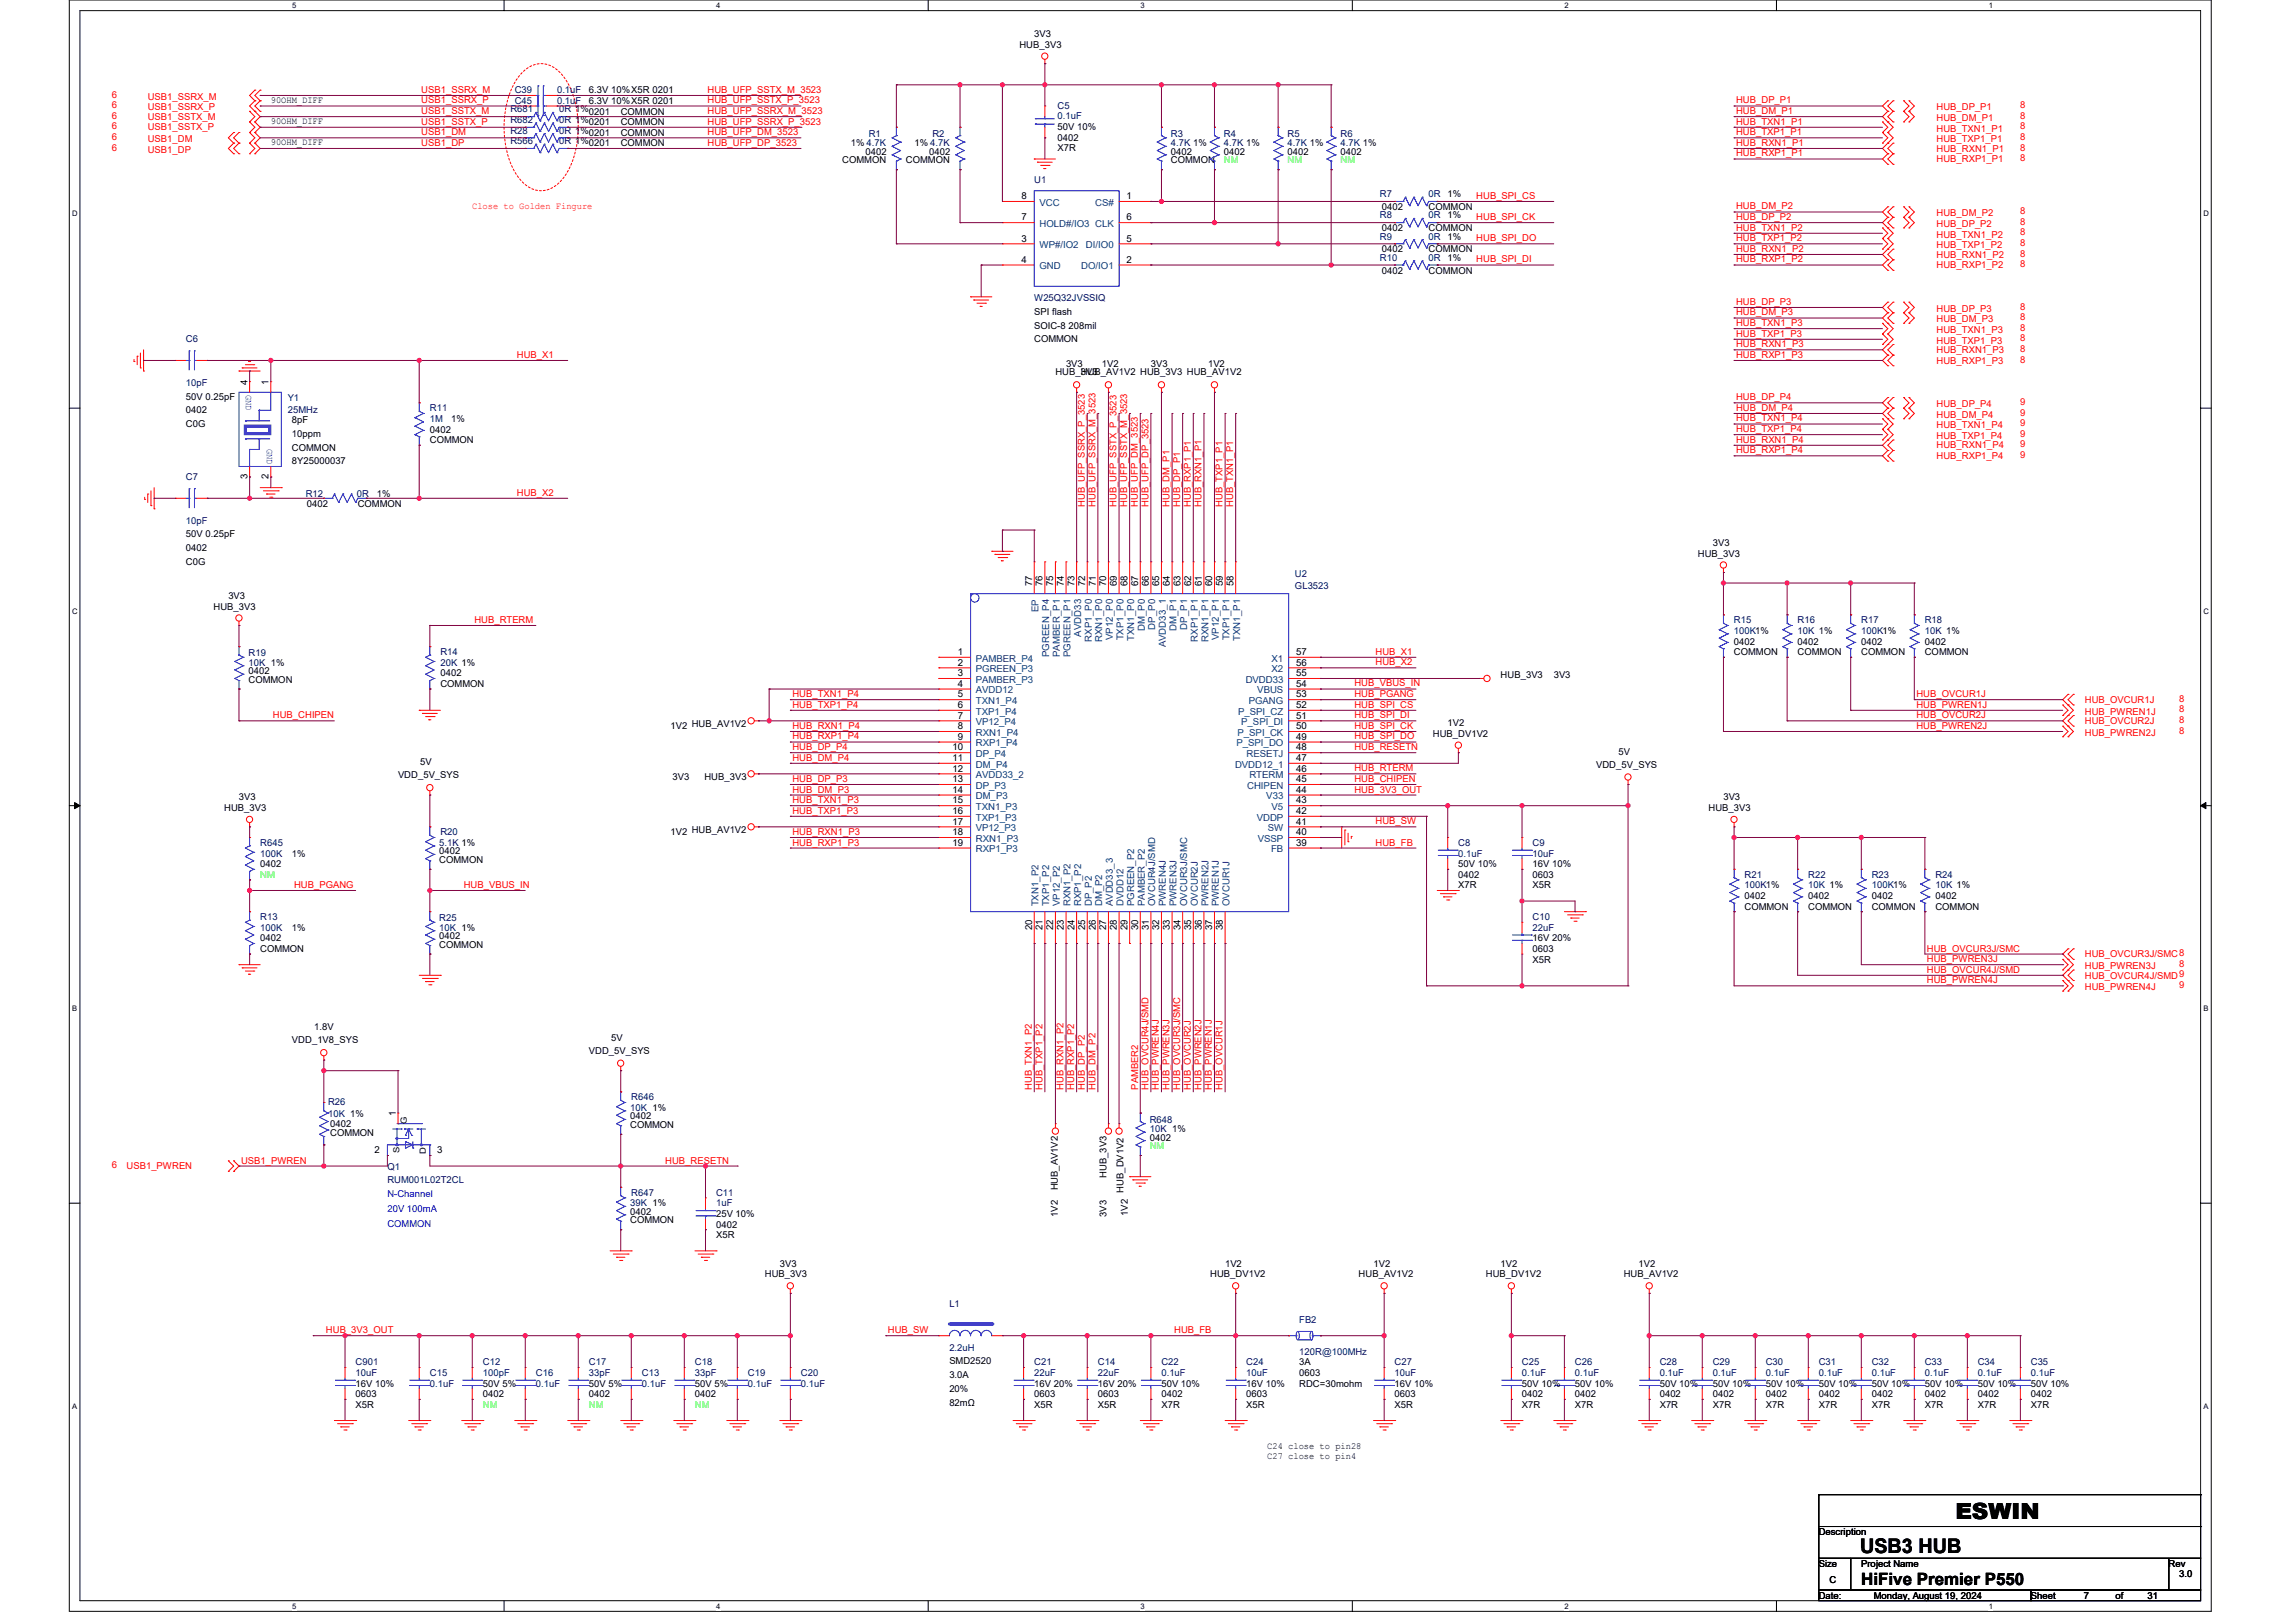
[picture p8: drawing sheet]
<svg xmlns="http://www.w3.org/2000/svg" width="297mm" height="210mm" viewBox="0 0 297 210" stroke-linecap="round" stroke-linejoin="round" font-family="sans-serif">
<defs><g id="words">
<text font-size="2.9" x="252.9" y="196.6">ESWIN</text>
<text font-size="2.6" x="240.6" y="200.9">USB3 HUB</text>
<text font-size="2.2" x="240.8" y="205">HiFive Premier P550</text>
<g font-size="1.2">
<text x="133.8" y="4.8">3V3</text>
<text x="131.9" y="6.2">HUB_3V3</text>
<text x="35" y="13.3">90OHM_DIFF</text>
<text x="35" y="16.1">90OHM_DIFF</text>
<text x="76.2" y="12.1">6.3V 10%X5R 0201</text>
<text x="76.2" y="13.5">6.3V 10%X5R 0201</text>
<text x="80.3" y="17.6">COMMON</text>
<text x="80.3" y="14.8">COMMON</text>
<text x="80.3" y="16.2">COMMON</text>
<text x="136.8" y="16.9">50V 10%</text>
<text x="35" y="18.8">90OHM_DIFF</text>
<text x="80.3" y="18.9">COMMON</text>
<text x="108.9" y="21.1">COMMON</text>
<text x="110.1" y="18.9">1% 4.7K</text>
<text x="112" y="20">0402</text>
<text x="117.2" y="21.1">COMMON</text>
<text x="118.3" y="18.9">1% 4.7K</text>
<text x="120.2" y="20">0402</text>
<text x="136.8" y="18.2">0402</text>
<text x="136.8" y="19.5">X7R</text>
<text x="151.5" y="20">0402</text>
<text x="151.5" y="21.1">COMMON</text>
<text x="158.3" y="20">0402</text>
<text x="166.6" y="20">0402</text>
<text x="173.4" y="20">0402</text>
<text x="132.1" y="28.5">7</text>
<text x="132.1" y="25.8">8</text>
<text x="145.7" y="25.8">1</text>
<text x="145.7" y="28.5">6</text>
<text x="178.8" y="27.2">0402</text>
<text x="178.8" y="29.9">0402</text>
<text x="184.8" y="27.2">COMMON</text>
<text x="184.8" y="29.9">COMMON</text>
<text x="187.3" y="25.5">1%</text>
<text x="187.3" y="28.3">1%</text>
<text x="132.1" y="31.3">3</text>
<text x="132.1" y="34">4</text>
<text x="145.7" y="31.3">5</text>
<text x="145.7" y="34">2</text>
<text x="178.8" y="32.7">0402</text>
<text x="178.8" y="35.4">0402</text>
<text x="184.8" y="32.7">COMMON</text>
<text x="184.8" y="35.4">COMMON</text>
<text x="187.3" y="31">1%</text>
<text x="187.3" y="33.8">1%</text>
<text x="133.8" y="40.7">SPI flash</text>
<text x="133.8" y="42.5">SOIC-8 208mil</text>
<text x="133.8" y="44.3">COMMON</text>
<text x="137.9" y="47.5">3V3</text>
<text x="142.5" y="47.5">1V2</text>
<text x="148.9" y="47.5">3V3</text>
<text x="156.3" y="47.5">1V2</text>
<text x="24.1" y="51.7">50V 0.25pF</text>
<text x="24.1" y="53.5">0402</text>
<text x="32" y="49.8" transform="rotate(-90 32 49.8)">4</text>
<text x="34.7" y="49.8" transform="rotate(-90 34.7 49.8)">1</text>
<text x="136.5" y="48.6">HUB_3V3</text>
<text x="139.8" y="48.6">HUB_AV1V2 HUB_3V3 HUB_AV1V2</text>
<text x="24.1" y="55.3">C0G</text>
<text x="37.8" y="54.7">8pF</text>
<text x="37.8" y="56.5">10ppm</text>
<text x="37.8" y="58.3">COMMON</text>
<text x="55.6" y="56">0402</text>
<text x="55.6" y="57.3">COMMON</text>
<text x="58.3" y="54.6">1%</text>
<text x="32" y="62" transform="rotate(-90 32 62)">3</text>
<text x="34.7" y="62" transform="rotate(-90 34.7 62)">2</text>
<text x="37.8" y="60.1">8Y25000037</text>
<text x="39.7" y="65.6">0402</text>
<text x="46.3" y="65.6">COMMON</text>
<text x="48.7" y="64.3">1%</text>
<text x="24.1" y="69.5">50V 0.25pF</text>
<text x="24.1" y="71.3">0402</text>
<text x="221.5" y="70.6">3V3</text>
<text x="24.1" y="73.1">C0G</text>
<text x="29.5" y="77.5">3V3</text>
<text x="133.5" y="75.9" transform="rotate(-90 133.5 75.9)">77</text>
<text x="134.9" y="75.9" transform="rotate(-90 134.9 75.9)">76</text>
<text x="136.2" y="75.9" transform="rotate(-90 136.2 75.9)">75</text>
<text x="137.6" y="75.9" transform="rotate(-90 137.6 75.9)">74</text>
<text x="139" y="75.9" transform="rotate(-90 139 75.9)">73</text>
<text x="140.4" y="75.9" transform="rotate(-90 140.4 75.9)">72</text>
<text x="141.7" y="75.9" transform="rotate(-90 141.7 75.9)">71</text>
<text x="143.1" y="75.9" transform="rotate(-90 143.1 75.9)">70</text>
<text x="144.5" y="75.9" transform="rotate(-90 144.5 75.9)">69</text>
<text x="145.8" y="75.9" transform="rotate(-90 145.8 75.9)">68</text>
<text x="147.2" y="75.9" transform="rotate(-90 147.2 75.9)">67</text>
<text x="148.6" y="75.9" transform="rotate(-90 148.6 75.9)">66</text>
<text x="150" y="75.9" transform="rotate(-90 150 75.9)">65</text>
<text x="151.3" y="75.9" transform="rotate(-90 151.3 75.9)">64</text>
<text x="152.7" y="75.9" transform="rotate(-90 152.7 75.9)">63</text>
<text x="154.1" y="75.9" transform="rotate(-90 154.1 75.9)">62</text>
<text x="155.4" y="75.9" transform="rotate(-90 155.4 75.9)">61</text>
<text x="156.8" y="75.9" transform="rotate(-90 156.8 75.9)">60</text>
<text x="158.2" y="75.9" transform="rotate(-90 158.2 75.9)">59</text>
<text x="159.6" y="75.9" transform="rotate(-90 159.6 75.9)">58</text>
<text x="219.6" y="72">HUB_3V3</text>
<text x="27.6" y="78.9">HUB_3V3</text>
<text x="224.3" y="83.4">0402</text>
<text x="232.5" y="83.4">0402</text>
<text x="240.8" y="83.4">0402</text>
<text x="249" y="83.4">0402</text>
<text x="32.2" y="87.2">0402</text>
<text x="32.2" y="88.3">COMMON</text>
<text x="57" y="87.5">0402</text>
<text x="57" y="88.9">COMMON</text>
<text x="123.9" y="84.8">1</text>
<text x="123.9" y="86.1">2</text>
<text x="123.9" y="87.5">3</text>
<text x="123.9" y="88.9">4</text>
<text x="167.7" y="88.9">54</text>
<text x="167.7" y="87.5">55</text>
<text x="167.7" y="86.1">56</text>
<text x="167.7" y="84.8">57</text>
<text x="194.1" y="87.8">HUB_3V3</text>
<text x="201" y="87.8">3V3</text>
<text x="224.3" y="84.8">COMMON</text>
<text x="232.5" y="84.8">COMMON</text>
<text x="240.8" y="84.8">COMMON</text>
<text x="249" y="84.8">COMMON</text>
<text x="86.7" y="94.4">1V2 HUB_AV1V2</text>
<text x="123.9" y="90.2">5</text>
<text x="123.9" y="91.6">6</text>
<text x="123.9" y="93">7</text>
<text x="123.9" y="94.4">8</text>
<text x="123.9" y="95.7">9</text>
<text x="167.7" y="95.7">49</text>
<text x="167.7" y="94.4">50</text>
<text x="167.7" y="93">51</text>
<text x="167.7" y="91.6">52</text>
<text x="167.7" y="90.2">53</text>
<text x="185.3" y="95.3">HUB_DV1V2</text>
<text x="187.3" y="94">1V2</text>
<text x="51.5" y="100.7">VDD_5V_SYS</text>
<text x="54.4" y="99">5V</text>
<text x="87" y="101">3V3</text>
<text x="91.1" y="101">HUB_3V3</text>
<text x="123.2" y="97.1">10</text>
<text x="123.2" y="98.5">11</text>
<text x="123.2" y="99.8">12</text>
<text x="123.2" y="101.2">13</text>
<text x="167.7" y="101.2">45</text>
<text x="167.7" y="99.8">46</text>
<text x="167.7" y="98.5">47</text>
<text x="167.7" y="97.1">48</text>
<text x="206.5" y="99.3">VDD_5V_SYS</text>
<text x="209.3" y="97.7">5V</text>
<text x="29" y="104.9">HUB_3V3</text>
<text x="30.9" y="103.6">3V3</text>
<text x="123.2" y="102.6">14</text>
<text x="123.2" y="104">15</text>
<text x="123.2" y="105.3">16</text>
<text x="123.2" y="106.7">17</text>
<text x="167.7" y="106.7">41</text>
<text x="167.7" y="105.3">42</text>
<text x="167.7" y="104">43</text>
<text x="167.7" y="102.6">44</text>
<text x="221" y="104.9">HUB_3V3</text>
<text x="222.9" y="103.6">3V3</text>
<text x="33.7" y="112.2">0402</text>
<text x="37.8" y="110.8">1%</text>
<text x="56.8" y="110.6">0402</text>
<text x="56.8" y="111.7">COMMON</text>
<text x="86.7" y="108.1">1V2 HUB_AV1V2</text>
<text x="123.2" y="108.1">18</text>
<text x="123.2" y="109.4">19</text>
<text x="167.7" y="109.4">39</text>
<text x="167.7" y="108.1">40</text>
<text x="188.6" y="112.2">50V 10%</text>
<text x="188.6" y="113.6">0402</text>
<text x="198.2" y="112.2">16V 10%</text>
<text x="198.2" y="113.6">0603</text>
<text x="188.6" y="114.9">X7R</text>
<text x="198.2" y="114.9">X5R</text>
<text x="225.7" y="116.3">0402</text>
<text x="225.7" y="117.7">COMMON</text>
<text x="233.9" y="116.3">0402</text>
<text x="233.9" y="117.7">COMMON</text>
<text x="242.1" y="116.3">0402</text>
<text x="242.1" y="117.7">COMMON</text>
<text x="250.4" y="116.3">0402</text>
<text x="250.4" y="117.7">COMMON</text>
<text x="33.7" y="121.8">0402</text>
<text x="33.7" y="123.2">COMMON</text>
<text x="37.8" y="120.4">1%</text>
<text x="56.8" y="121.5">0402</text>
<text x="56.8" y="122.6">COMMON</text>
<text x="133.5" y="120.3" transform="rotate(-90 133.5 120.3)">20</text>
<text x="134.9" y="120.3" transform="rotate(-90 134.9 120.3)">21</text>
<text x="136.2" y="120.3" transform="rotate(-90 136.2 120.3)">22</text>
<text x="137.6" y="120.3" transform="rotate(-90 137.6 120.3)">23</text>
<text x="139" y="120.3" transform="rotate(-90 139 120.3)">24</text>
<text x="140.4" y="120.3" transform="rotate(-90 140.4 120.3)">25</text>
<text x="141.7" y="120.3" transform="rotate(-90 141.7 120.3)">26</text>
<text x="143.1" y="120.3" transform="rotate(-90 143.1 120.3)">27</text>
<text x="144.5" y="120.3" transform="rotate(-90 144.5 120.3)">28</text>
<text x="145.8" y="120.3" transform="rotate(-90 145.8 120.3)">29</text>
<text x="147.2" y="120.3" transform="rotate(-90 147.2 120.3)">30</text>
<text x="148.6" y="120.3" transform="rotate(-90 148.6 120.3)">31</text>
<text x="150" y="120.3" transform="rotate(-90 150 120.3)">32</text>
<text x="151.3" y="120.3" transform="rotate(-90 151.3 120.3)">33</text>
<text x="152.7" y="120.3" transform="rotate(-90 152.7 120.3)">34</text>
<text x="154.1" y="120.3" transform="rotate(-90 154.1 120.3)">35</text>
<text x="155.4" y="120.3" transform="rotate(-90 155.4 120.3)">36</text>
<text x="156.8" y="120.3" transform="rotate(-90 156.8 120.3)">37</text>
<text x="158.2" y="120.3" transform="rotate(-90 158.2 120.3)">38</text>
<text x="198.2" y="121.8">16V 20%</text>
<text x="198.2" y="123.2">0603</text>
<text x="198.2" y="124.5">X5R</text>
<text x="37.8" y="135">VDD_1V8_SYS</text>
<text x="40.6" y="133.3">1.8V</text>
<text x="76.2" y="136.3">VDD_5V_SYS</text>
<text x="79.1" y="134.7">5V</text>
<text x="42.7" y="147">COMMON</text>
<text x="42.7" y="145.8">0402</text>
<text x="48.5" y="149.2">2</text>
<text x="51.2" y="144.4" transform="rotate(-90 51.2 144.4)">1</text>
<text x="56.6" y="149.2">3</text>
<text x="81.5" y="144.8">0402</text>
<text x="81.5" y="145.9">COMMON</text>
<text x="148.7" y="147.6">0402</text>
<text x="136.8" y="154" transform="rotate(-90 136.8 154)">HUB_AV1V2</text>
<text x="143.1" y="152.4" transform="rotate(-90 143.1 152.4)">HUB_3V3</text>
<text x="145.3" y="154.3" transform="rotate(-90 145.3 154.3)">HUB_DV1V2</text>
<text x="81.5" y="157.2">0402</text>
<text x="81.5" y="158.3">COMMON</text>
<text x="92.6" y="157.5">25V 10%</text>
<text x="92.6" y="158.8">0402</text>
<text x="92.6" y="160.2">X5R</text>
<text x="136.8" y="157.5" transform="rotate(-90 136.8 157.5)">1V2</text>
<text x="143.1" y="157.5" transform="rotate(-90 143.1 157.5)">3V3</text>
<text x="145.9" y="157.3" transform="rotate(-90 145.9 157.3)">1V2</text>
<text x="98.9" y="165.3">HUB_3V3</text>
<text x="100.9" y="163.9">3V3</text>
<text x="156.5" y="165.3">HUB_DV1V2</text>
<text x="158.5" y="163.9">1V2</text>
<text x="175.7" y="165.3">HUB_AV1V2</text>
<text x="177.7" y="163.9">1V2</text>
<text x="192.2" y="165.3">HUB_DV1V2</text>
<text x="194.1" y="163.9">1V2</text>
<text x="210" y="165.3">HUB_AV1V2</text>
<text x="212" y="163.9">1V2</text>
<text x="46" y="179.4">16V 10%</text>
<text x="62.5" y="179.4">50V 5%</text>
<text x="76.2" y="179.4">50V 5%</text>
<text x="89.9" y="179.4">50V 5%</text>
<text x="122.8" y="176.5">SMD2520</text>
<text x="122.8" y="178.3">3.0A</text>
<text x="133.8" y="179.4">16V 20%</text>
<text x="142" y="179.4">16V 20%</text>
<text x="150.2" y="179.4">50V 10%</text>
<text x="161.2" y="179.4">16V 10%</text>
<text x="168.1" y="176.7">3A</text>
<text x="168.1" y="178">0603</text>
<text x="168.1" y="179.4">RDC=30mohm</text>
<text x="180.4" y="179.4">16V 10%</text>
<text x="196.9" y="179.4">50V 10%</text>
<text x="203.7" y="179.4">50V 10%</text>
<text x="214.7" y="179.4">50V 10%</text>
<text x="221.5" y="179.4">50V 10%</text>
<text x="228.4" y="179.4">50V 10%</text>
<text x="235.3" y="179.4">50V 10%</text>
<text x="242.1" y="179.4">50V 10%</text>
<text x="249" y="179.4">50V 10%</text>
<text x="255.8" y="179.4">50V 10%</text>
<text x="262.7" y="179.4">50V 10%</text>
<text x="46" y="180.8">0603</text>
<text x="46" y="182.2">X5R</text>
<text x="62.5" y="180.8">0402</text>
<text x="76.2" y="180.8">0402</text>
<text x="89.9" y="180.8">0402</text>
<text x="122.8" y="180.1">20%</text>
<text x="122.8" y="181.9">82mΩ</text>
<text x="133.8" y="180.8">0603</text>
<text x="133.8" y="182.2">X5R</text>
<text x="142" y="180.8">0603</text>
<text x="142" y="182.2">X5R</text>
<text x="150.2" y="180.8">0402</text>
<text x="150.2" y="182.2">X7R</text>
<text x="161.2" y="180.8">0603</text>
<text x="161.2" y="182.2">X5R</text>
<text x="180.4" y="180.8">0603</text>
<text x="180.4" y="182.2">X5R</text>
<text x="196.9" y="180.8">0402</text>
<text x="196.9" y="182.2">X7R</text>
<text x="203.7" y="180.8">0402</text>
<text x="203.7" y="182.2">X7R</text>
<text x="214.7" y="180.8">0402</text>
<text x="214.7" y="182.2">X7R</text>
<text x="221.5" y="180.8">0402</text>
<text x="221.5" y="182.2">X7R</text>
<text x="228.4" y="180.8">0402</text>
<text x="228.4" y="182.2">X7R</text>
<text x="235.3" y="180.8">0402</text>
<text x="235.3" y="182.2">X7R</text>
<text x="242.1" y="180.8">0402</text>
<text x="242.1" y="182.2">X7R</text>
<text x="249" y="180.8">0402</text>
<text x="249" y="182.2">X7R</text>
<text x="255.8" y="180.8">0402</text>
<text x="255.8" y="182.2">X7R</text>
<text x="262.7" y="180.8">0402</text>
<text x="262.7" y="182.2">X7R</text>
<text x="163.9" y="187.5">C24 close to pin28</text>
<text x="163.9" y="188.7">C27 close to pin4</text>
<text x="235.3" y="198.6">Description</text>
<text x="235.3" y="202.7">Size</text>
<text x="240.8" y="202.7">Project Name</text>
<text x="280.5" y="202.7">Rev</text>
<text x="235.3" y="206.8">Date:</text>
<text x="236.6" y="204.8">C</text>
<text x="242.4" y="206.8">Monday, August 19, 2024</text>
<text x="262.7" y="206.8">Sheet</text>
<text x="269.6" y="206.8">7</text>
<text x="273.7" y="206.8">of</text>
<text x="277.8" y="206.8">31</text>
<text x="281.9" y="204.1">3.0</text>
</g>
<g font-size="1.2" fill="#f00">
<text x="14.5" y="12.6">6</text>
<text x="14.5" y="14">6</text>
<text x="14.5" y="15.4">6</text>
<text x="14.5" y="16.7">6</text>
<text x="19.1" y="12.9">USB1_SSRX_M</text>
<text x="19.1" y="14.3">USB1_SSRX_P</text>
<text x="19.1" y="15.5">USB1_SSTX_M</text>
<text x="19.1" y="16.9">USB1_SSTX_P</text>
<text x="54.5" y="12">USB1_SSRX_M</text>
<text x="54.5" y="13.4">USB1_SSRX_P</text>
<text x="54.5" y="14.8">USB1_SSTX_M</text>
<text x="54.5" y="16.1">USB1_SSTX_P</text>
<text x="54.5" y="17.5">USB1_DM</text>
<text x="91.5" y="12">HUB_UFP_SSTX_M_3523</text>
<text x="91.5" y="13.4">HUB_UFP_SSTX_P_3523</text>
<text x="91.5" y="17.5">HUB_UFP_DM_3523</text>
<text x="91.5" y="14.8">HUB_UFP_SSRX_M_3523</text>
<text x="91.5" y="16.1">HUB_UFP_SSRX_P_3523</text>
<text x="224.6" y="13.4">HUB_DP_P1</text>
<text x="224.6" y="14.8">HUB_DM_P1</text>
<text x="224.6" y="16.1">HUB_TXN1_P1</text>
<text x="224.6" y="17.5">HUB_TXP1_P1</text>
<text x="250.5" y="14.3">HUB_DP_P1</text>
<text x="250.5" y="15.6">HUB_DM_P1</text>
<text x="250.5" y="17">HUB_TXN1_P1</text>
<text x="261.3" y="14">8</text>
<text x="261.3" y="15.4">8</text>
<text x="261.3" y="16.7">8</text>
<text x="14.5" y="18.1">6</text>
<text x="14.5" y="19.5">6</text>
<text x="19.1" y="18.4">USB1_DM</text>
<text x="19.1" y="19.8">USB1_DP</text>
<text x="54.5" y="18.9">USB1_DP</text>
<text x="91.5" y="18.9">HUB_UFP_DP_3523</text>
<text x="224.6" y="18.9">HUB_RXN1_P1</text>
<text x="224.6" y="20.2">HUB_RXP1_P1</text>
<text x="250.5" y="18.4">HUB_TXP1_P1</text>
<text x="250.5" y="19.6">HUB_RXN1_P1</text>
<text x="250.5" y="21">HUB_RXP1_P1</text>
<text x="261.3" y="18.1">8</text>
<text x="261.3" y="19.5">8</text>
<text x="261.3" y="20.9">8</text>
<text x="61.1" y="27">Close to Golden Fingure</text>
<text x="191" y="25.7">HUB_SPI_CS</text>
<text x="191" y="28.5">HUB_SPI_CK</text>
<text x="224.6" y="27.1">HUB_DM_P2</text>
<text x="224.6" y="28.5">HUB_DP_P2</text>
<text x="224.6" y="29.9">HUB_TXN1_P2</text>
<text x="250.5" y="28">HUB_DM_P2</text>
<text x="250.5" y="29.4">HUB_DP_P2</text>
<text x="261.3" y="27.7">8</text>
<text x="261.3" y="29.1">8</text>
<text x="191" y="31.2">HUB_SPI_DO</text>
<text x="191" y="34">HUB_SPI_DI</text>
<text x="224.6" y="31.2">HUB_TXP1_P2</text>
<text x="224.6" y="32.6">HUB_RXN1_P2</text>
<text x="224.6" y="34">HUB_RXP1_P2</text>
<text x="250.5" y="30.7">HUB_TXN1_P2</text>
<text x="250.5" y="32.1">HUB_TXP1_P2</text>
<text x="250.5" y="33.3">HUB_RXN1_P2</text>
<text x="250.5" y="34.7">HUB_RXP1_P2</text>
<text x="261.3" y="30.5">8</text>
<text x="261.3" y="31.8">8</text>
<text x="261.3" y="33.2">8</text>
<text x="261.3" y="34.6">8</text>
<text x="224.6" y="39.5">HUB_DP_P3</text>
<text x="224.6" y="40.8">HUB_DM_P3</text>
<text x="250.5" y="40.3">HUB_DP_P3</text>
<text x="250.5" y="41.7">HUB_DM_P3</text>
<text x="261.3" y="40.1">8</text>
<text x="261.3" y="41.4">8</text>
<text x="66.9" y="46.3">HUB_X1</text>
<text x="224.6" y="42.2">HUB_TXN1_P3</text>
<text x="224.6" y="43.6">HUB_TXP1_P3</text>
<text x="224.6" y="44.9">HUB_RXN1_P3</text>
<text x="224.6" y="46.3">HUB_RXP1_P3</text>
<text x="250.5" y="43.1">HUB_TXN1_P3</text>
<text x="250.5" y="44.5">HUB_TXP1_P3</text>
<text x="250.5" y="45.7">HUB_RXN1_P3</text>
<text x="250.5" y="47.1">HUB_RXP1_P3</text>
<text x="261.3" y="42.8">8</text>
<text x="261.3" y="44.2">8</text>
<text x="261.3" y="45.5">8</text>
<text x="261.3" y="46.9">8</text>
<text x="224.6" y="51.8">HUB_DP_P4</text>
<text x="224.6" y="53.2">HUB_DM_P4</text>
<text x="250.5" y="52.7">HUB_DP_P4</text>
<text x="261.3" y="52.4">9</text>
<text x="261.3" y="53.8">9</text>
<text x="224.6" y="54.5">HUB_TXN1_P4</text>
<text x="224.6" y="55.9">HUB_TXP1_P4</text>
<text x="224.6" y="57.3">HUB_RXN1_P4</text>
<text x="224.6" y="58.7">HUB_RXP1_P4</text>
<text x="250.5" y="54">HUB_DM_P4</text>
<text x="250.5" y="55.4">HUB_TXN1_P4</text>
<text x="250.5" y="56.8">HUB_TXP1_P4</text>
<text x="250.5" y="58">HUB_RXN1_P4</text>
<text x="250.5" y="59.4">HUB_RXP1_P4</text>
<text x="261.3" y="55.1">9</text>
<text x="261.3" y="56.5">9</text>
<text x="261.3" y="57.9">9</text>
<text x="261.3" y="59.3">9</text>
<text x="66.9" y="64.1">HUB_X2</text>
<text x="140.3" y="65.6" transform="rotate(-90 140.3 65.6)">HUB_UFP_SSRX_P_3523</text>
<text x="141.7" y="65.6" transform="rotate(-90 141.7 65.6)">HUB_UFP_SSRX_M_3523</text>
<text x="144.4" y="65.6" transform="rotate(-90 144.4 65.6)">HUB_UFP_SSTX_P_3523</text>
<text x="145.8" y="65.6" transform="rotate(-90 145.8 65.6)">HUB_UFP_SSTX_M_3523</text>
<text x="147.2" y="65.6" transform="rotate(-90 147.2 65.6)">HUB_UFP_DM_3523</text>
<text x="148.5" y="65.6" transform="rotate(-90 148.5 65.6)">HUB_UFP_DP_3523</text>
<text x="151.3" y="65.6" transform="rotate(-90 151.3 65.6)">HUB_DM_P1</text>
<text x="152.7" y="65.6" transform="rotate(-90 152.7 65.6)">HUB_DP_P1</text>
<text x="154" y="65.6" transform="rotate(-90 154 65.6)">HUB_RXP1_P1</text>
<text x="155.4" y="65.6" transform="rotate(-90 155.4 65.6)">HUB_RXN1_P1</text>
<text x="158.1" y="65.6" transform="rotate(-90 158.1 65.6)">HUB_TXP1_P1</text>
<text x="159.5" y="65.6" transform="rotate(-90 159.5 65.6)">HUB_TXN1_P1</text>
<text x="61.4" y="80.6">HUB_RTERM</text>
<text x="175.2" y="88.8">HUB_VBUS_IN</text>
<text x="177.9" y="84.7">HUB_X1</text>
<text x="177.9" y="86.1">HUB_X2</text>
<text x="35.3" y="92.9">HUB_CHIPEN</text>
<text x="102.5" y="94.3">HUB_RXN1_P4</text>
<text x="102.5" y="95.7">HUB_RXP1_P4</text>
<text x="102.5" y="91.6">HUB_TXP1_P4</text>
<text x="102.5" y="90.2">HUB_TXN1_P4</text>
<text x="175.2" y="90.2">HUB_PGANG</text>
<text x="175.2" y="91.6">HUB_SPI_CS</text>
<text x="175.2" y="92.9">HUB_SPI_DI</text>
<text x="175.2" y="94.3">HUB_SPI_CK</text>
<text x="175.2" y="95.7">HUB_SPI_DO</text>
<text x="247.9" y="90.2">HUB_OVCUR1J</text>
<text x="247.9" y="91.6">HUB_PWREN1J</text>
<text x="247.9" y="92.9">HUB_OVCUR2J</text>
<text x="247.9" y="94.3">HUB_PWREN2J</text>
<text x="269.7" y="92.5">HUB_PWREN1J</text>
<text x="269.7" y="90.9">HUB_OVCUR1J</text>
<text x="269.7" y="93.7">HUB_OVCUR2J</text>
<text x="269.7" y="95.2">HUB_PWREN2J</text>
<text x="281.9" y="92.2">8</text>
<text x="281.9" y="90.8">8</text>
<text x="281.9" y="93.5">8</text>
<text x="281.9" y="94.9">8</text>
<text x="102.5" y="101.2">HUB_DP_P3</text>
<text x="102.5" y="97.1">HUB_DP_P4</text>
<text x="102.5" y="98.4">HUB_DM_P4</text>
<text x="175.2" y="99.8">HUB_RTERM</text>
<text x="175.2" y="97.1">HUB_RESETN</text>
<text x="175.2" y="101.2">HUB_CHIPEN</text>
<text x="102.5" y="102.5">HUB_DM_P3</text>
<text x="102.5" y="103.9">HUB_TXN1_P3</text>
<text x="102.5" y="105.3">HUB_TXP1_P3</text>
<text x="175.2" y="102.5">HUB_3V3_OUT</text>
<text x="177.9" y="106.7">HUB_SW</text>
<text x="102.5" y="108">HUB_RXN1_P3</text>
<text x="102.5" y="109.4">HUB_RXP1_P3</text>
<text x="177.9" y="109.4">HUB_FB</text>
<text x="38" y="114.9">HUB_PGANG</text>
<text x="60" y="114.9">HUB_VBUS_IN</text>
<text x="249.3" y="123.1">HUB_OVCUR3J/SMC</text>
<text x="249.3" y="124.5">HUB_PWREN3J</text>
<text x="249.3" y="125.9">HUB_OVCUR4J/SMD</text>
<text x="269.7" y="123.9">HUB_OVCUR3J/SMC8</text>
<text x="269.7" y="125.4">HUB_PWREN3J</text>
<text x="281.9" y="125.1">8</text>
<text x="249.3" y="127.2">HUB_PWREN4J</text>
<text x="269.7" y="126.6">HUB_OVCUR4J/SMD9</text>
<text x="269.7" y="128.1">HUB_PWREN4J</text>
<text x="281.9" y="127.8">9</text>
<text x="133.5" y="141" transform="rotate(-90 133.5 141)">HUB_TXN1_P2</text>
<text x="134.8" y="141" transform="rotate(-90 134.8 141)">HUB_TXP1_P2</text>
<text x="137.6" y="141" transform="rotate(-90 137.6 141)">HUB_RXN1_P2</text>
<text x="138.9" y="141" transform="rotate(-90 138.9 141)">HUB_RXP1_P2</text>
<text x="140.3" y="141" transform="rotate(-90 140.3 141)">HUB_DP_P2</text>
<text x="141.7" y="141" transform="rotate(-90 141.7 141)">HUB_DM_P2</text>
<text x="147.2" y="141" transform="rotate(-90 147.2 141)">PAMBER2</text>
<text x="148.5" y="141" transform="rotate(-90 148.5 141)">HUB_OVCUR4J/SMD</text>
<text x="149.9" y="141" transform="rotate(-90 149.9 141)">HUB_PWREN4J</text>
<text x="151.3" y="141" transform="rotate(-90 151.3 141)">HUB_PWREN3J</text>
<text x="152.7" y="141" transform="rotate(-90 152.7 141)">HUB_OVCUR3J/SMC</text>
<text x="154" y="141" transform="rotate(-90 154 141)">HUB_OVCUR2J</text>
<text x="155.4" y="141" transform="rotate(-90 155.4 141)">HUB_PWREN2J</text>
<text x="156.8" y="141" transform="rotate(-90 156.8 141)">HUB_PWREN1J</text>
<text x="158.1" y="141" transform="rotate(-90 158.1 141)">HUB_OVCUR1J</text>
<text x="14.5" y="151.2">6</text>
<text x="16.4" y="151.3">USB1_PWREN</text>
<text x="31.2" y="150.5">USB1_PWREN</text>
<text x="86" y="150.5">HUB_RESETN</text>
<text x="42.2" y="172.5">HUB_3V3_OUT</text>
<text x="114.9" y="172.5">HUB_SW</text>
<text x="151.9" y="172.5">HUB_FB</text>
</g>
<g font-size="1.2" fill="#000080">
<text x="66" y="17.3">R28</text>
<text x="66" y="14.5">R681</text>
<text x="66" y="15.9">R682</text>
<text x="66.6" y="12.1">C39</text>
<text x="66.6" y="13.5">C45</text>
<text x="72.1" y="12.1">0.1uF</text>
<text x="72.1" y="13.5">0.1uF</text>
<text x="72.3" y="17.3">0R 1%0201</text>
<text x="72.3" y="14.5">0R 1%0201</text>
<text x="72.3" y="15.9">0R 1%0201</text>
<text x="112.4" y="17.7">R1</text>
<text x="120.6" y="17.7">R2</text>
<text x="136.8" y="14.1">C5</text>
<text x="136.8" y="15.4">0.1uF</text>
<text x="151.5" y="17.7">R3</text>
<text x="158.3" y="17.7">R4</text>
<text x="166.6" y="17.7">R5</text>
<text x="173.4" y="17.7">R6</text>
<text x="66" y="18.7">R566</text>
<text x="72.3" y="18.7">0R 1%0201</text>
<text x="133.8" y="23.7">U1</text>
<text x="151.5" y="18.9">4.7K 1%</text>
<text x="158.3" y="18.9">4.7K 1%</text>
<text x="166.6" y="18.9">4.7K 1%</text>
<text x="173.4" y="18.9">4.7K 1%</text>
<text x="178.5" y="25.5">R7</text>
<text x="178.5" y="28.3">R8</text>
<text x="184.8" y="25.5">0R</text>
<text x="184.8" y="28.3">0R</text>
<text x="178.5" y="31">R9</text>
<text x="178.5" y="33.8">R10</text>
<text x="184.8" y="31">0R</text>
<text x="184.8" y="33.8">0R</text>
<text x="133.8" y="39">W25Q32JVSSIQ</text>
<text x="24.1" y="44.3">C6</text>
<text x="24.1" y="49.9">10pF</text>
<text x="37.2" y="51.9">Y1</text>
<text x="37.2" y="53.5">25MHz</text>
<text x="55.6" y="53.2">R11</text>
<text x="55.6" y="54.6">1M</text>
<text x="24.1" y="62.1">C7</text>
<text x="39.5" y="64.3">R12</text>
<text x="46.1" y="64.3">0R</text>
<text x="24.1" y="67.8">10pF</text>
<text x="167.5" y="76.3">GL3523</text>
<text x="167.5" y="74.6">U2</text>
<text x="224.3" y="80.7">R15</text>
<text x="224.3" y="82">100K1%</text>
<text x="232.5" y="80.7">R16</text>
<text x="232.5" y="82">10K 1%</text>
<text x="240.8" y="80.7">R17</text>
<text x="240.8" y="82">100K1%</text>
<text x="249" y="80.7">R18</text>
<text x="249" y="82">10K 1%</text>
<text x="32.2" y="84.9">R19</text>
<text x="32.2" y="86.1">10K 1%</text>
<text x="57" y="84.8">R14</text>
<text x="57" y="86.1">20K 1%</text>
<text x="33.7" y="109.5">R645</text>
<text x="33.7" y="110.8">100K</text>
<text x="56.8" y="109.5">5.1K 1%</text>
<text x="57" y="108.1">R20</text>
<text x="188.6" y="109.5">C8</text>
<text x="188.6" y="110.8">0.1uF</text>
<text x="198.2" y="109.5">C9</text>
<text x="198.2" y="110.8">10uF</text>
<text x="225.7" y="113.6">R21</text>
<text x="233.9" y="113.6">R22</text>
<text x="242.1" y="113.6">R23</text>
<text x="250.4" y="113.6">R24</text>
<text x="33.7" y="119.1">R13</text>
<text x="56.8" y="119.2">R25</text>
<text x="198.2" y="119.1">C10</text>
<text x="225.7" y="114.9">100K1%</text>
<text x="233.9" y="114.9">10K 1%</text>
<text x="242.1" y="114.9">100K1%</text>
<text x="250.4" y="114.9">10K 1%</text>
<text x="33.7" y="120.4">100K</text>
<text x="56.8" y="120.4">10K 1%</text>
<text x="198.2" y="120.4">22uF</text>
<text x="42.4" y="142.9">R26</text>
<text x="81.5" y="143.8">10K 1%</text>
<text x="81.7" y="142.4">R646</text>
<text x="42.4" y="144.6">10K 1%</text>
<text x="148.7" y="145.3">R648</text>
<text x="148.7" y="146.5">10K 1%</text>
<text x="50.1" y="151.4">Q1</text>
<text x="50.1" y="153.1">RUM001L02T2CL</text>
<text x="81.7" y="154.7">R647</text>
<text x="92.6" y="154.7">C11</text>
<text x="81.5" y="156.1">39K 1%</text>
<text x="92.6" y="156.1">1uF</text>
<text x="122.8" y="169.1">L1</text>
<text x="168.1" y="171.2">FB2</text>
<text x="46" y="176.7">C901</text>
<text x="46" y="178">10uF</text>
<text x="55.6" y="178">C15</text>
<text x="55.6" y="179.4">0.1uF</text>
<text x="62.5" y="176.7">C12</text>
<text x="62.5" y="178">100pF</text>
<text x="69.3" y="178">C16</text>
<text x="69.3" y="179.4">0.1uF</text>
<text x="76.2" y="176.7">C17</text>
<text x="76.2" y="178">33pF</text>
<text x="83" y="178">C13</text>
<text x="83" y="179.4">0.1uF</text>
<text x="89.9" y="176.7">C18</text>
<text x="89.9" y="178">33pF</text>
<text x="96.7" y="178">C19</text>
<text x="96.7" y="179.4">0.1uF</text>
<text x="103.6" y="178">C20</text>
<text x="103.6" y="179.4">0.1uF</text>
<text x="122.8" y="174.8">2.2uH</text>
<text x="133.8" y="176.7">C21</text>
<text x="133.8" y="178">22uF</text>
<text x="142" y="176.7">C14</text>
<text x="142" y="178">22uF</text>
<text x="150.2" y="176.7">C22</text>
<text x="150.2" y="178">0.1uF</text>
<text x="161.2" y="176.7">C24</text>
<text x="161.2" y="178">10uF</text>
<text x="168.1" y="175.3">120R@100MHz</text>
<text x="180.4" y="176.7">C27</text>
<text x="180.4" y="178">10uF</text>
<text x="196.9" y="176.7">C25</text>
<text x="196.9" y="178">0.1uF</text>
<text x="203.7" y="176.7">C26</text>
<text x="203.7" y="178">0.1uF</text>
<text x="214.7" y="176.7">C28</text>
<text x="214.7" y="178">0.1uF</text>
<text x="221.5" y="176.7">C29</text>
<text x="221.5" y="178">0.1uF</text>
<text x="228.4" y="176.7">C30</text>
<text x="228.4" y="178">0.1uF</text>
<text x="235.3" y="176.7">C31</text>
<text x="235.3" y="178">0.1uF</text>
<text x="242.1" y="176.7">C32</text>
<text x="242.1" y="178">0.1uF</text>
<text x="249" y="176.7">C33</text>
<text x="249" y="178">0.1uF</text>
<text x="255.8" y="176.7">C34</text>
<text x="255.8" y="178">0.1uF</text>
<text x="262.7" y="176.7">C35</text>
<text x="262.7" y="178">0.1uF</text>
</g>
<g font-size="1.2" fill="#0f0">
<text x="158.3" y="21.1">NM</text>
<text x="173.4" y="21.1">NM</text>
<text x="33.7" y="113.6">NM</text>
<text x="148.7" y="148.7">NM</text>
<text x="62.5" y="182.2">NM</text>
<text x="76.2" y="182.2">NM</text>
<text x="89.9" y="182.2">NM</text>
</g>
<text font-size="1.2" fill="#00ff40" x="166.6" y="21.1">NM</text>
<g font-size="1.2" fill="#004080">
<text x="134.5" y="29.4">HOLD#/IO3 CLK</text>
<text x="134.5" y="26.6">VCC</text>
<text x="141.7" y="26.6">CS#</text>
<text x="134.5" y="32.1">WP#/IO2</text>
<text x="134.5" y="34.9">GND</text>
<text x="139.9" y="34.9">DO/IO1</text>
<text x="140.5" y="32.1">DI/IO0</text>
<text x="134.4" y="79.2" transform="rotate(-90 134.4 79.2)">EP</text>
<text x="139.8" y="82.4" transform="rotate(-90 139.8 82.4)">AVDD33</text>
<text x="141.2" y="83" transform="rotate(-90 141.2 83)">RXP1_P0</text>
<text x="142.6" y="83.1" transform="rotate(-90 142.6 83.1)">RXN1_P0</text>
<text x="144" y="82.8" transform="rotate(-90 144 82.8)">VP12_P0</text>
<text x="145.3" y="82.9" transform="rotate(-90 145.3 82.9)">TXP1_P0</text>
<text x="146.7" y="82.9" transform="rotate(-90 146.7 82.9)">TXN1_P0</text>
<text x="148.1" y="81.7" transform="rotate(-90 148.1 81.7)">DM_P0</text>
<text x="149.4" y="81.5" transform="rotate(-90 149.4 81.5)">DP_P0</text>
<text x="150.8" y="83.8" transform="rotate(-90 150.8 83.8)">AVDD33_1</text>
<text x="152.2" y="81.7" transform="rotate(-90 152.2 81.7)">DM_P1</text>
<text x="153.6" y="81.5" transform="rotate(-90 153.6 81.5)">DP_P1</text>
<text x="154.9" y="83" transform="rotate(-90 154.9 83)">RXP1_P1</text>
<text x="156.3" y="83.1" transform="rotate(-90 156.3 83.1)">RXN1_P1</text>
<text x="157.7" y="82.8" transform="rotate(-90 157.7 82.8)">VP12_P1</text>
<text x="159" y="82.9" transform="rotate(-90 159 82.9)">TXP1_P1</text>
<text x="160.4" y="82.9" transform="rotate(-90 160.4 82.9)">TXN1_P1</text>
<text x="126.2" y="85.6">PAMBER_P4</text>
<text x="126.2" y="87">PGREEN_P3</text>
<text x="126.2" y="88.3">PAMBER_P3</text>
<text x="126.2" y="89.7">AVDD12</text>
<text x="135.7" y="85" transform="rotate(-90 135.7 85)">PGREEN_P4</text>
<text x="137.1" y="85" transform="rotate(-90 137.1 85)">PAMBER_P1</text>
<text x="138.5" y="85" transform="rotate(-90 138.5 85)">PGREEN_P1</text>
<text x="161.1" y="88.3">DVDD33</text>
<text x="162.6" y="89.7">VBUS</text>
<text x="164.5" y="87">X2</text>
<text x="164.5" y="85.6">X1</text>
<text x="126.2" y="91.1">TXN1_P4</text>
<text x="126.2" y="92.5">TXP1_P4</text>
<text x="126.2" y="93.8">VP12_P4</text>
<text x="126.2" y="95.2">RXN1_P4</text>
<text x="160.1" y="95.2">P_SPI_CK</text>
<text x="160.2" y="92.5">P_SPI_CZ</text>
<text x="160.6" y="93.8">P_SPI_DI</text>
<text x="161.5" y="91.1">PGANG</text>
<text x="126.2" y="96.6">RXP1_P4</text>
<text x="126.2" y="97.9">DP_P4</text>
<text x="126.2" y="99.3">DM_P4</text>
<text x="126.2" y="100.7">AVDD33_2</text>
<text x="159.8" y="99.3">DVDD12_1</text>
<text x="159.9" y="96.6">P_SPI_DO</text>
<text x="161.3" y="97.9">RESETJ</text>
<text x="161.6" y="100.7">RTERM</text>
<text x="126.2" y="102.1">DP_P3</text>
<text x="126.2" y="103.4">DM_P3</text>
<text x="126.2" y="104.8">TXN1_P3</text>
<text x="126.2" y="106.2">TXP1_P3</text>
<text x="126.2" y="107.5">VP12_P3</text>
<text x="161.3" y="102.1">CHIPEN</text>
<text x="162.6" y="106.2">VDDP</text>
<text x="163.8" y="103.4">V33</text>
<text x="164" y="107.5">SW</text>
<text x="164.5" y="104.8">V5</text>
<text x="126.2" y="108.9">RXN1_P3</text>
<text x="126.2" y="110.3">RXP1_P3</text>
<text x="162.7" y="108.9">VSSP</text>
<text x="164.4" y="110.3">FB</text>
<text x="134.4" y="117.3" transform="rotate(-90 134.4 117.3)">TXN1_P2</text>
<text x="135.7" y="117.3" transform="rotate(-90 135.7 117.3)">TXP1_P2</text>
<text x="137.1" y="117.3" transform="rotate(-90 137.1 117.3)">VP12_P2</text>
<text x="138.5" y="117.3" transform="rotate(-90 138.5 117.3)">RXN1_P2</text>
<text x="139.8" y="117.3" transform="rotate(-90 139.8 117.3)">RXP1_P2</text>
<text x="141.2" y="117.3" transform="rotate(-90 141.2 117.3)">DP_P2</text>
<text x="142.6" y="117.3" transform="rotate(-90 142.6 117.3)">DM_P2</text>
<text x="144" y="117.3" transform="rotate(-90 144 117.3)">AVDD33_3</text>
<text x="145.3" y="117.3" transform="rotate(-90 145.3 117.3)">DVDD12</text>
<text x="146.7" y="117.3" transform="rotate(-90 146.7 117.3)">PGREEN_P2</text>
<text x="148.1" y="117.3" transform="rotate(-90 148.1 117.3)">PAMBER_P2</text>
<text x="149.4" y="117.3" transform="rotate(-90 149.4 117.3)">OVCUR4J/SMD</text>
<text x="150.8" y="117.3" transform="rotate(-90 150.8 117.3)">PWREN4J</text>
<text x="152.2" y="117.3" transform="rotate(-90 152.2 117.3)">PWREN3J</text>
<text x="153.6" y="117.3" transform="rotate(-90 153.6 117.3)">OVCUR3J/SMC</text>
<text x="154.9" y="117.3" transform="rotate(-90 154.9 117.3)">OVCUR2J</text>
<text x="156.3" y="117.3" transform="rotate(-90 156.3 117.3)">PWREN2J</text>
<text x="157.7" y="117.3" transform="rotate(-90 157.7 117.3)">PWREN1J</text>
<text x="159" y="117.3" transform="rotate(-90 159 117.3)">OVCUR1J</text>
</g>
<g font-size="1.2" fill="#00f">
<text x="31.8" y="51.1" transform="rotate(90 31.8 51.1)">GND</text>
<text x="34.5" y="58" transform="rotate(90 34.5 58)">GND</text>
<text x="50.1" y="154.9">N-Channel</text>
<text x="50.1" y="156.8">20V 100mA</text>
<text x="50.1" y="158.7">COMMON</text>
</g>
<g font-size="1.1">
<text x="51.7" y="149.2" transform="rotate(-90 51.7 149.2)">S</text>
<text x="52.6" y="145.4" transform="rotate(-90 52.6 145.4)">G</text>
<text x="55.1" y="149.4" transform="rotate(-90 55.1 149.4)">D</text>
</g>
<g font-size="1">
<text x="37.8" y="1">5</text>
<text x="92.6" y="1">4</text>
<text x="147.5" y="1">3</text>
<text x="202.4" y="1">2</text>
<text x="257.3" y="1">1</text>
<text x="9.3" y="28">D</text>
<text x="285" y="28">D</text>
<text x="9.3" y="79.4">C</text>
<text x="285" y="79.4">C</text>
<text x="9.3" y="130.8">B</text>
<text x="285" y="130.8">B</text>
<text x="9.3" y="182.3">A</text>
<text x="285" y="182.3">A</text>
<text x="37.8" y="208.1">5</text>
<text x="92.6" y="208.1">4</text>
<text x="147.5" y="208.1">3</text>
<text x="202.4" y="208.1">2</text>
<text x="257.3" y="208.1">1</text>
</g>
</g></defs>
<path d="M9 0h277v208.5h-277zM10.3 1.4h274.4v205.7h-274.4z" fill="none" stroke="#000" stroke-width=".13"/>
<g fill="#fff">
<path d="M37.8 .1h.5v1.1h-.5z"/>
<path d="M37.8 207.3h.5v1.1h-.5z"/>
</g>
<path d="M65.2 0v1.4M65.2 207.1v1.4" fill="none" stroke="#000" stroke-width=".13"/>
<g fill="#fff">
<path d="M92.6 .1h.6v1.1h-.6z"/>
<path d="M92.6 207.3h.6v1.1h-.6z"/>
</g>
<path d="M120.1 0v1.4M120.1 207.1v1.4" fill="none" stroke="#000" stroke-width=".13"/>
<g fill="#fff">
<path d="M147.5 .1h.6v1.1h-.6z"/>
<path d="M147.5 207.3h.6v1.1h-.6z"/>
</g>
<path d="M174.9 0v1.4M174.9 207.1v1.4" fill="none" stroke="#000" stroke-width=".13"/>
<g fill="#fff">
<path d="M202.4 .1h.5v1.1h-.5z"/>
<path d="M202.4 207.3h.5v1.1h-.5z"/>
</g>
<path d="M229.8 0v1.4M229.8 207.1v1.4" fill="none" stroke="#000" stroke-width=".13"/>
<g fill="#fff">
<path d="M257.2 .1h.6v1.1h-.6z"/>
<path d="M257.2 207.3h.6v1.1h-.6z"/>
<path d="M9.3 27.1h.7v1.1h-.7z"/>
<path d="M285 27.1h.7v1.1h-.7z"/>
<path d="M9.3 78.5h.7v1.1h-.7z"/>
<path d="M285 78.5h.7v1.1h-.7z"/>
</g>
<path d="M9 52.8h1.3M284.7 52.8h1.3" fill="none" stroke="#000" stroke-width=".13"/>
<g fill="#fff">
<path d="M9.3 130h.7v1.1h-.7z"/>
<path d="M285 130h.7v1.1h-.7z"/>
</g>
<path d="M9 104.2h1.3M284.7 104.2h1.3" fill="none" stroke="#000" stroke-width=".13"/>
<path d="M9.7 103.8l.6 .4-.6 .4zM284.7 104.2l.6-.4v.8z" fill="#000" stroke="#000" stroke-width=".13"/>
<g fill="#fff">
<path d="M9.3 181.4h.7v1.1h-.7z"/>
<path d="M285 181.4h.7v1.1h-.7z"/>
</g>
<g fill="none" stroke="#000" stroke-width=".13">
<path d="M9 155.7h1.3M284.7 155.7h1.3M235.3 197.5h49.4v4.1h-49.4zM235.3 193.4h.1M235.3 193.4v4.1M235.3 193.4h49.4M284.7 193.4h.1M284.7 197.5h.1M284.7 193.4v4.1M235.3 201.6h4.1v4.1h-4.1zM235.3 205.7h27.4v1.4h-27.4zM239.4 201.6h41.1v4.1h-41.1z"/>
<path d="M262.7 205.7h22v1.4h-22zM280.5 201.6h4.2v4.1h-4.2z"/>
</g>
<path d="M67.4 9.6a3.2 3.2 0 0 1 5.2 0 11.2 11.2 0 0 1 2.1 8.1 9.3 9.3 0 0 1-2.7 6.2 3.2 3.2 0 0 1-4.6-.5 11.2 11.2 0 0 1-2.1-8.2 9.9 9.9 0 0 1 2.1-5.6z" fill="none" stroke="#f00" stroke-width=".13" stroke-dasharray=".3 .3"/>
<g fill="none" stroke="#f00" stroke-width=".13">
<path d="M30.2 18.5h.1M30.2 17.1h.1M30.2 19.9h.1M30.2 18.5l-.7 .7 .7 .7M30.2 17.1l-.7 .7 .7 .7M30.9 18.5h.1M30.9 17.1h.1M30.9 19.9h.1M30.9 18.5l-.7 .7 .7 .7M30.9 17.1l-.7 .7 .7 .7M32.3 15.8h.1M32.3 14.4h.1"/>
<path d="M32.3 17.1h.1M32.3 18.5h.1M32.3 19.9h.1M32.3 14.4l.7 .7-.7 .7M32.3 15.8l.7 .7-.7 .6M32.3 17.1l.7 .7-.7 .7M32.3 18.5l.7 .7-.7 .7M33 13h.1M33 11.7h.1M33 14.4h.1M33 15.8h.1M33 17.1h.1"/>
<path d="M33 18.5h.1M33 19.9h.1M33 11.7l-.7 .7 .7 .6M33 13l-.7 .7 .7 .7M33 14.4l.7 .7-.7 .7M33 15.8l.7 .7-.7 .6M33 17.1l.7 .7-.7 .7M33 18.5l.7 .7-.7 .7M33.7 13h.1M33.7 11.7h.1M33.7 14.4h.1M33.7 11.7l-.7 .7 .7 .6"/>
<path d="M33.7 13l-.7 .7 .7 .7M116 16.5h.1M135.2 8.2h.1M135.2 13.7h.1M135.2 17.8h.1M135.2 7.7v.5M135.2 13.7v1.4M135.2 16.5v1.3M243.5 17.1h.1M243.5 15.8h.1M243.5 18.5h.1M243.5 17.1l.7 .7-.7 .7"/>
<path d="M243.5 15.8l.7 .7-.7 .6M244.2 13h.1M244.2 14.4h.1M244.2 15.8h.1M244.2 17.1h.1M244.2 18.5h.1M244.2 19.9h.1M244.2 13l-.7 .7 .7 .7M244.2 14.4l-.7 .7 1.4 1.4-.7 .6M244.2 17.1l.7 .7-1.4 1.4 .7 .7M244.2 19.9l-.7 .7 .7 .7M244.9 14.4h.1"/>
<path d="M244.9 13h.1M244.9 15.8h.1M244.9 19.9h.1M244.9 18.5h.1M244.9 13l-.7 .7 .7 .7M244.9 14.4l-.7 .7 .7 .7M244.9 18.5l-.7 .7 .7 .7M244.9 19.9l-.7 .7 .7 .7M246.3 14.4h.1M246.3 13h.1M246.3 15.8h.1M246.3 13l.6 .7-.6 .7"/>
<path d="M246.3 14.4l.6 .7-.6 .7M246.9 14.4h.1M246.9 13h.1M246.9 15.8h.1M246.9 13l.7 .7-.7 .7M246.9 14.4l.7 .7-.7 .7M116 21.9h.1M125.6 38.4h.1M125.6 38.4h2.7M126 38.8h.1M126 38.8h1.9M126.4 39.2h1.1"/>
<path d="M126.8 39.6h.1M126.8 39.6h.3M127.5 39.2h.1M129.7 31.5h.1M129.7 28.8h.1M129.7 26.1h.1M129.7 34.3h.1M129.7 31.5h4.1M129.7 28.8h4.1M129.7 26.1h4.1M129.7 34.3h4.1M133.8 20.6h.1"/>
<path d="M133.8 20.6h2.7M134.2 21h.1M134.2 21h1.9M134.6 21.4h1.1M135 21.8h.1M135 21.8h.3M135.7 21.4h.1M144.8 31.5h4.1M144.8 28.8h4.1M144.8 26.1h4.1M144.8 34.3h4.1M148.9 26.1h.1"/>
<path d="M148.9 28.8h.1M148.9 31.5h.1M148.9 34.3h.1M180.4 26.1h.1M185.9 26.1h.1M243.5 30.9h.1M243.5 29.5h.1M243.5 32.2h.1M243.5 30.9l.7 .6-.7 .7M243.5 29.5l.7 .7-.7 .7M244.2 21.3h.1M244.2 26.8h.1"/>
<path d="M244.2 28.1h.1M244.2 29.5h.1M244.2 30.9h.1M244.2 32.2h.1M244.2 33.6h.1M244.2 35h.1M244.2 39.1h.1M244.2 26.8l-.7 .6 .7 .7M244.2 28.1l-.7 .7 1.4 1.4-.7 .7M244.2 30.9l.7 .6-1.4 1.4 .7 .7M244.2 33.6l-.7 .7 .7 .7M244.2 39.1l-.7 .7 .7 .7"/>
<path d="M244.9 21.3h.1M244.9 28.1h.1M244.9 26.8h.1M244.9 29.5h.1M244.9 33.6h.1M244.9 32.2h.1M244.9 35h.1M244.9 39.1h.1M244.9 26.8l-.7 .6 .7 .7M244.9 28.1l-.7 .7 .7 .7M244.9 32.2l-.7 .7 .7 .7M244.9 33.6l-.7 .7 .7 .7"/>
<path d="M244.9 39.1l-.7 .7 .7 .7M246.3 28.1h.1M246.3 26.8h.1M246.3 29.5h.1M246.3 39.1h.1M246.3 26.8l.6 .6-.6 .7M246.3 28.1l.6 .7-.6 .7M246.3 39.1l.6 .7-.6 .7M246.9 28.1h.1M246.9 26.8h.1M246.9 29.5h.1M246.9 39.1h.1"/>
<path d="M246.9 26.8l.7 .6-.7 .7M246.9 28.1l.7 .7-.7 .7M246.9 39.1l.7 .7-.7 .7M17.3 46.8h.1M17.3 46.5v.3M17.7 46.1h.1M17.7 46.1v1.1M18.2 47.6h.1M18.2 45.7v1.9M18.6 48h.1M18.6 45.3v2.7M22.7 46.6h.1"/>
<path d="M22.7 46.6h1.4M25.4 46.6h1.4M26.8 46.6h.1M30.9 48h.1M30.9 48h2.8M31.3 47.6h.1M31.3 47.6h1.9M31.7 47.2h1.1M32.2 46.8h.1M32.2 46.8h.2M32.8 47.2h.1M139.3 50.8h.1"/>
<path d="M139.3 50.2v.6M143.4 50.8h.1M143.4 50.2v.6M150.2 50.8h.1M150.2 50.2v.6M157.1 50.8h.1M157.1 50.2v.6M243.5 43.2h.1M243.5 41.8h.1M243.5 44.6h.1M243.5 55.6h.1M243.5 54.2h.1"/>
<path d="M243.5 56.9h.1M243.5 41.8l.7 .7-.7 .7M243.5 43.2l.7 .7-.7 .7M243.5 54.2l.7 .7-.7 .7M243.5 55.6l.7 .6-.7 .7M244.2 40.5h.1M244.2 41.8h.1M244.2 43.2h.1M244.2 44.6h.1M244.2 46h.1M244.2 47.3h.1M244.2 51.4h.1"/>
<path d="M244.2 52.8h.1M244.2 54.2h.1M244.2 55.6h.1M244.2 56.9h.1M244.2 58.3h.1M244.2 59.7h.1M244.2 40.5l-.7 .6 1.4 1.4-.7 .7M244.2 44.6l-.7 .7 .7 .7M244.2 43.2l.7 .7-.7 .7M244.2 46l-.7 .6 .7 .7M244.2 51.4l-.7 .7 .7 .7M244.2 54.2l.7 .7-.7 .7"/>
<path d="M244.2 52.8l-.7 .7 .7 .7M244.2 55.6l.7 .6-1.4 1.4 .7 .7M244.2 58.3l-.7 .7 .7 .7M244.9 40.5h.1M244.9 41.8h.1M244.9 46h.1M244.9 44.6h.1M244.9 47.3h.1M244.9 52.8h.1M244.9 51.4h.1M244.9 54.2h.1M244.9 58.3h.1"/>
<path d="M244.9 56.9h.1M244.9 59.7h.1M244.9 40.5l-.7 .6 .7 .7M244.9 44.6l-.7 .7 .7 .7M244.9 46l-.7 .6 .7 .7M244.9 51.4l-.7 .7 .7 .7M244.9 52.8l-.7 .7 .7 .7M244.9 56.9l-.7 .7 .7 .7M244.9 58.3l-.7 .7 .7 .7M246.3 40.5h.1M246.3 41.8h.1M246.3 52.8h.1"/>
<path d="M246.3 51.4h.1M246.3 54.2h.1M246.3 40.5l.6 .6-.6 .7M246.3 51.4l.6 .7-.6 .7M246.3 52.8l.6 .7-.6 .7M246.9 40.5h.1M246.9 41.8h.1M246.9 52.8h.1M246.9 51.4h.1M246.9 54.2h.1M246.9 40.5l.7 .6-.7 .7M246.9 51.4l.7 .7-.7 .7"/>
<path d="M246.9 52.8l.7 .7-.7 .7M18.7 64.6h.1M18.7 64.3v.3M19.1 63.9h.1M19.1 63.9v1.1M19.5 65.4h.1M19.5 63.5v1.9M19.9 65.8h.1M19.9 63.1v2.7M22.7 64.5h.1M22.7 64.5h1.4M25.4 64.5h1.4"/>
<path d="M26.8 64.5h.1M33.7 63.1h2.7M34.1 63.5h1.9M34.5 63.9h.1M34.5 63.9h1.1M34.9 64.3h.3M35.2 64.3h.1M36 63.5h.1M36.4 63.1h.1M128.3 71.3h.1M128.3 71.3h2.7M128.7 71.7h.1"/>
<path d="M128.7 71.7h1.9M129.1 72.1h1.1M129.5 72.6h.1M129.5 72.6h.3M130.2 72.1h.1M222.9 74.1h.1M222.9 79.6h.1M222.9 73.5v.6M231.2 79.6h.1M239.4 79.6h.1M247.6 79.6h.1M30.9 80.9h.1"/>
<path d="M30.9 83.7h.1M30.9 89.2h.1M30.9 80.4v.5M54.2 91.9h.1M54.2 91.9h2.8M54.6 92.3h.1M54.6 92.3h2M55.1 92.7h1.1M55.5 93.1h.1M55.5 93.1h.2M56.2 92.7h.1M97.6 93.3h.5"/>
<path d="M98.1 93.3h.1M188.6 97.4h.1M188.6 96.8v.6M191.4 87.8h.1M191.4 87.8h.5M222.9 85h.1M231.2 85h.1M239.4 85h.1M247.6 85h.1M266.8 92.6h.1M266.8 91.2h.1M266.8 95.3h.1"/>
<path d="M266.8 94h.1M266.8 91.2l.7 .7-.7 .7M266.8 94l.7 .6-.7 .7M267.5 92.6h.1M267.5 91.2h.1M267.5 89.8h.1M267.5 94h.1M267.5 95.3h.1M267.5 89.8l-.7 .7 1.4 1.4-.7 .7M267.5 92.6l-.7 .7 1.4 1.3-.7 .7M268.2 91.2h.1M268.2 89.8h.1"/>
<path d="M268.2 94h.1M268.2 92.6h.1M268.2 89.8l-.7 .7 .7 .7M268.2 92.6l-.7 .7 .7 .7M32.3 107h.1M32.3 108.4h.1M32.3 113.8h.1M32.3 118h.1M32.3 106.4v.6M55.6 102.9h.1M55.6 102.3v.6M97.6 107h.5"/>
<path d="M97.6 100.1h.5M98.1 107h.1M98.1 100.1h.1M173.6 107h.1M173.6 107v2.7M174 107.4h.1M174 107.4v1.9M174.4 108.9h.1M174.4 107.8v1.1M174.8 108.2h.1M174.8 108.2v.3M185.9 115.2h2.7"/>
<path d="M186.3 115.6h1.9M186.7 116h.1M186.7 116h1.1M187.1 116.4h.3M187.3 108.4h.1M187.3 112.5h.1M187.3 108.4v1.3M187.3 111.1v1.4M187.4 116.4h.1M188.2 115.6h.1M188.6 115.2h.1M202.4 118h2.7"/>
<path d="M202.8 118.4h1.9M203.2 118.8h.1M203.2 118.8h1.1M203.6 119.2h.3M203.9 119.2h.1M204.7 118.4h.1M205.1 118h.1M210.6 101.5h.1M210.6 101v.5M224.3 107h.1M224.3 112.5h.1M224.3 118h.1"/>
<path d="M224.3 106.4v.6M30.9 124.8h.1M30.9 124.8h2.8M31.3 125.2h.1M31.3 125.2h1.9M31.7 125.6h1.1M32.2 126.1h.1M32.2 126.1h.2M32.3 123.4h.1M32.8 125.6h.1M41.9 137.2h.1M41.9 136.6v.6"/>
<path d="M54.2 126.2h2.8M54.6 126.6h2M55.1 127h.1M55.1 127h1.1M55.5 127.4h.2M55.7 127.4h.1M56.6 126.6h.1M57 126.2h.1M80.3 138.5h.1M80.3 138v.5M266.8 125.5h.1M266.8 124.1h.1"/>
<path d="M266.8 128.2h.1M266.8 126.9h.1M266.8 124.1l.7 .7-.7 .7M266.8 126.9l.7 .7-.7 .6M267.5 122.8h.1M267.5 124.1h.1M267.5 125.5h.1M267.5 126.9h.1M267.5 128.2h.1M267.5 122.8l-.7 .6 1.4 1.4-1.4 1.4 .7 .7M267.5 126.9l.7 .7-.7 .6M268.2 124.1h.1"/>
<path d="M268.2 122.8h.1M268.2 126.9h.1M268.2 125.5h.1M268.2 122.8l-.7 .6 .7 .7M268.2 125.5l-.7 .7 .7 .7M29.5 151.6h.1M29.5 150.2h.1M29.5 150.2l.7 .7-.7 .7M30.2 150.2h.1M30.2 151.6h.1M30.2 150.2l.7 .7-.7 .7M50.1 149.5h.1"/>
<path d="M51.5 144h.1M51.5 144v1.4M55.6 149.5h.1M136.5 145.4h.1M136.5 145.4v.5M143.4 145.4h.1M143.4 145.4v.5M144.8 145.4h.1M144.8 145.4v.5M146.1 152.3h.1M146.1 152.3h2.8M146.5 152.7h.1"/>
<path d="M146.5 152.7h2M146.9 153.1h1.2M147.4 153.5h.1M147.4 153.5h.2M147.5 144h.1M147.5 149.5h.1M148.1 153.1h.1M44.6 176.9h.1M44.6 176.9v1.4M44.6 179.7v1.4M67.9 176.9h.1M67.9 176.9v1.4"/>
<path d="M67.9 179.7v1.4M78.9 161.9h2.8M79.3 162.3h1.9M79.7 162.7h.1M79.7 162.7h1.1M80.2 163.1h.2M80.4 163.1h.1M81.2 162.3h.1M81.7 161.9h.1M88.5 176.9h.1M88.5 176.9v1.4M88.5 179.7v1.4"/>
<path d="M89.9 161.9h2.7M90.3 162.3h1.9M90.7 162.7h.1M90.7 162.7h1.1M91.1 163.1h.3M91.4 163.1h.1M92.2 162.3h.1M92.6 161.9h.1M95.4 176.9h.1M95.4 176.9v1.4M95.4 179.7v1.4M102.2 167.3h.1"/>
<path d="M102.2 176.9h.1M102.2 166.8v.5M102.2 176.9v1.4M102.2 179.7v1.4M159.8 167.3h.1M159.8 176.9h.1M159.8 166.8v.5M159.8 176.9v1.4M159.8 179.7v1.4M179 167.3h.1M179 176.9h.1M179 166.8v.5"/>
<path d="M179 176.9v1.4M179 179.7v1.4M195.5 167.3h.1M195.5 166.8v.5M202.4 176.9h.1M202.4 176.9v1.4M202.4 179.7v1.4M213.3 167.3h.1M213.3 176.9h.1M213.3 166.8v.5M213.3 176.9v1.4M213.3 179.7v1.4"/>
<path d="M220.2 176.9h.1M220.2 176.9v1.4M220.2 179.7v1.4M227.1 176.9h.1M227.1 176.9v1.4M227.1 179.7v1.4M43.3 183.8h2.7M43.7 184.2h1.9M44.1 184.6h.1M44.1 184.6h1.1M44.5 185h.3M44.6 181.1h.1"/>
<path d="M44.8 185h.1M45.6 184.2h.1M46 183.8h.1M52.9 183.8h2.7M53.3 184.2h1.9M53.7 184.6h.1M53.7 184.6h1.1M54.1 185h.3M54.4 185h.1M55.2 184.2h.1M55.6 183.8h.1M59.7 183.8h2.8"/>
<path d="M60.1 184.2h2M60.5 184.6h.1M60.5 184.6h1.1M60.9 185h.3M61.2 185h.1M62.1 184.2h.1M62.5 183.8h.1M66.6 183.8h2.7M67 184.2h1.9M67.4 184.6h.1M67.4 184.6h1.1M67.8 185h.3"/>
<path d="M67.9 181.1h.1M68.1 185h.1M68.9 184.2h.1M69.3 183.8h.1M73.4 183.8h2.8M73.8 184.2h2M74.3 184.6h.1M74.3 184.6h1.1M74.7 185h.2M74.9 185h.1M75.8 184.2h.1M76.2 183.8h.1"/>
<path d="M80.3 183.8h2.7M80.7 184.2h1.9M81.1 184.6h.1M81.1 184.6h1.1M81.5 185h.3M81.8 185h.1M82.6 184.2h.1M83 183.8h.1M87.2 183.8h2.7M87.6 184.2h1.9M88 184.6h.1M88 184.6h1.1"/>
<path d="M88.4 185h.3M88.5 181.1h.1M88.7 185h.1M89.5 184.2h.1M89.9 183.8h.1M94 183.8h2.8M94.4 184.2h1.9M94.8 184.6h.1M94.8 184.6h1.1M95.2 185h.3M95.4 181.1h.1M95.5 185h.1"/>
<path d="M96.3 184.2h.1M96.8 183.8h.1M100.9 183.8h2.7M101.3 184.2h1.9M101.7 184.6h.1M101.7 184.6h1.1M102.1 185h.3M102.2 181.1h.1M102.4 185h.1M103.2 184.2h.1M103.6 183.8h.1M131 183.8h2.8"/>
<path d="M131.5 184.2h1.9M131.9 184.6h.1M131.9 184.6h1.1M132.3 185h.2M132.5 185h.1M133.4 184.2h.1M133.8 183.8h.1M139.3 183.8h2.7M139.7 184.2h1.9M140.1 184.6h.1M140.1 184.6h1.1M140.5 185h.3"/>
<path d="M140.8 185h.1M141.6 184.2h.1M142 183.8h.1M147.5 183.8h2.7M147.9 184.2h1.9M148.3 184.6h.1M148.3 184.6h1.1M148.7 185h.3M149 185h.1M149.8 184.2h.1M150.2 183.8h.1M158.5 183.8h2.7"/>
<path d="M158.9 184.2h1.9M159.3 184.6h.1M159.3 184.6h1.1M159.7 185h.3M159.8 181.1h.1M160 185h.1M160.8 184.2h.1M161.2 183.8h.1M177.7 183.8h2.7M178.1 184.2h1.9M178.5 184.6h.1M178.5 184.6h1.1"/>
<path d="M178.9 185h.3M179 181.1h.1M179.2 185h.1M180 184.2h.1M180.4 183.8h.1M194.1 183.8h2.8M194.5 184.2h2M195 184.6h.1M195 184.6h1.1M195.4 185h.2M195.6 185h.1M196.5 184.2h.1"/>
<path d="M196.9 183.8h.1M201 183.8h2.7M201.4 184.2h1.9M201.8 184.6h.1M201.8 184.6h1.1M202.2 185h.3M202.4 181.1h.1M202.5 185h.1M203.3 184.2h.1M203.7 183.8h.1M212 183.8h2.7M212.4 184.2h1.9"/>
<path d="M212.8 184.6h.1M212.8 184.6h1.1M213.2 185h.3M213.3 181.1h.1M213.5 185h.1M214.3 184.2h.1M214.7 183.8h.1M218.8 183.8h2.8M219.2 184.2h2M219.6 184.6h.1M219.6 184.6h1.1M220.1 185h.2"/>
<path d="M220.2 181.1h.1M220.3 185h.1M221.2 184.2h.1M221.6 183.8h.1M225.7 183.8h2.7M226.1 184.2h1.9M226.5 184.6h.1M226.5 184.6h1.1M226.9 185h.3M227.1 181.1h.1M227.2 185h.1M228 184.2h.1"/>
<path d="M228.4 183.8h.1M232.5 183.8h2.8M232.9 184.2h2M233.4 184.6h.1M233.4 184.6h1.1M233.8 185h.3M234.1 185h.1M234.9 184.2h.1M235.3 183.8h.1M239.4 183.8h2.7M239.8 184.2h1.9M240.2 184.6h.1"/>
<path d="M240.2 184.6h1.1M240.6 185h.3M240.9 185h.1M241.7 184.2h.1M242.1 183.8h.1M246.3 183.8h2.7M246.7 184.2h1.9M247.1 184.6h.1M247.1 184.6h1.1M247.5 185h.3M247.8 185h.1M248.6 184.2h.1"/>
<path d="M249 183.8h.1M253.1 183.8h2.8M253.5 184.2h1.9M253.9 184.6h.1M253.9 184.6h1.1M254.3 185h.3M254.6 185h.1M255.4 184.2h.1M255.9 183.8h.1M260 183.8h2.7M260.4 184.2h1.9M260.8 184.6h.1"/>
<path d="M260.8 184.6h1.1M261.2 185h.3M261.5 185h.1M262.3 184.2h.1M262.7 183.8h.1"/>
<circle cx="135.1" cy="7.3" r=".4"/>
<circle cx="139.3" cy="49.8" r=".4"/>
<circle cx="143.4" cy="49.8" r=".41"/>
<circle cx="150.2" cy="49.8" r=".41"/>
<circle cx="157.1" cy="49.8" r=".41"/>
<circle cx="30.9" cy="80" r=".41"/>
<circle cx="222.9" cy="73.1" r=".41"/>
<circle cx="97.2" cy="93.3" r=".41"/>
<circle cx="188.6" cy="96.4" r=".41"/>
<circle cx="192.3" cy="87.8" r=".41"/>
<circle cx="32.3" cy="106" r=".4"/>
<circle cx="55.6" cy="101.9" r=".41"/>
<circle cx="97.2" cy="107" r=".41"/>
<circle cx="97.2" cy="100.1" r=".41"/>
<circle cx="210.6" cy="100.5" r=".4"/>
<circle cx="224.3" cy="106" r=".4"/>
<circle cx="41.9" cy="136.2" r=".41"/>
<circle cx="80.3" cy="137.6" r=".4"/>
<circle cx="136.5" cy="146.4" r=".41"/>
<circle cx="143.4" cy="146.4" r=".41"/>
<circle cx="144.8" cy="146.4" r=".41"/>
<circle cx="102.2" cy="166.4" r=".41"/>
<circle cx="159.8" cy="166.4" r=".4"/>
<circle cx="179" cy="166.4" r=".41"/>
<circle cx="195.5" cy="166.4" r=".41"/>
<circle cx="213.3" cy="166.4" r=".41"/>
</g>
<g fill="none" stroke="#00f" stroke-width=".13">
<path d="M115.4 18.9h.1M115.4 17.8h.1M115.4 18.9l1.1 .6-1.1 .5M115.4 17.8l1.1 .6M116 17.6h.1M116 16.5h.1M116 17.6l-.6 .2M116 16.5v1.1M116.5 18.4h.1M116.5 18.4l-1.1 .5M133.9 16.1h.1M133.9 15.4h.1"/>
<path d="M133.9 16.1h2.5M133.9 15.4h2.5M135.2 15.4h.1M135.2 16.1h.1M135.2 15.1v.3M135.2 16.1v.4M115.4 20h.1M115.4 20l1.1 .6M116 20.8h.1M116 21.9h.1M116 20.8v1.1M116.5 20.6h.1"/>
<path d="M116.5 20.6l-.5 .2M133.8 24.7h11v12.3h-11zM180.4 26.1h.1M180.4 26.1h1.1M181.5 26.1h.1M181.8 25.5h.1M181.8 25.5l-.3 .6M181.8 25.5l.5 1.1M182.3 26.6h.1M182.9 25.5h.1M182.9 25.5l.5 1.1 .6-1.1M182.9 25.5l-.6 1.1"/>
<path d="M184 25.5h.1M184 25.5l.5 1.1M184.5 26.6h.1M184.8 26.1h.1M184.8 26.1l-.3 .5M184.8 26.1h1.1M185.9 26.1h.1M24.1 46.6h.4M24.5 45.4h.1M24.5 46.6h.1M24.5 45.4v2.5M25.2 46.6h.1"/>
<path d="M25.2 45.4h.1M25.2 45.4v2.5M25.2 46.6h.2M24.1 64.5h.4M24.5 63.2h.1M24.5 64.5h.1M24.5 63.2v2.5M25.2 64.5h.1M25.2 63.2h.1M25.2 64.5h.2M25.2 63.2v2.5M222.9 79.6h.1"/>
<path d="M222.9 79.6v1.1M231.2 79.6h.1M231.2 79.6v1.1M239.4 79.6h.1M239.4 79.6v1.1M247.6 79.6h.1M247.6 79.6v1.1M30.4 87.8h.1M30.4 85.6h.1M30.4 87.8l.5 .3M30.4 85.6l1.1 .5M30.9 88.1h.1"/>
<path d="M30.9 84.8h.1M30.9 83.7h.1M30.9 89.2h.1M30.9 84.8l.6 .2M30.9 83.7v1.1M30.9 88.1v1.1M31.5 87.2h.1M31.5 86.1h.1M31.5 85h.1M31.5 86.1l-1.1 .6 1.1 .5M31.5 87.2l-1.1 .6M31.5 85l-1.1 .6"/>
<path d="M222.4 83.7h.1M222.4 81.5h.1M222.4 83.7l.5 .2M222.4 81.5l1.1 .5M222.9 83.9h.1M222.9 80.7h.1M222.9 85h.1M222.9 80.7l.6 .2M222.9 83.9v1.1M223.5 83.1h.1M223.5 82h.1M223.5 80.9h.1"/>
<path d="M223.5 82l-1.1 .6 1.1 .5M223.5 83.1l-1.1 .6M223.5 80.9l-1.1 .6M230.6 83.7h.1M230.6 81.5h.1M230.6 83.7l.6 .2M230.6 81.5l1.1 .5M231.2 83.9h.1M231.2 80.7h.1M231.2 85h.1M231.2 80.7l.5 .2M231.2 83.9v1.1"/>
<path d="M231.7 83.1h.1M231.7 82h.1M231.7 80.9h.1M231.7 82l-1.1 .6 1.1 .5M231.7 83.1l-1.1 .6M231.7 80.9l-1.1 .6M238.8 83.7h.1M238.8 81.5h.1M238.8 83.7l.6 .2M238.8 81.5l1.1 .5M239.4 83.9h.1M239.4 80.7h.1"/>
<path d="M239.4 85h.1M239.4 80.7l.5 .2M239.4 83.9v1.1M239.9 83.1h.1M239.9 82h.1M239.9 80.9h.1M239.9 82l-1.1 .6 1.1 .5M239.9 83.1l-1.1 .6M239.9 80.9l-1.1 .6M247.1 83.7h.1M247.1 81.5h.1M247.1 83.7l.5 .2"/>
<path d="M247.1 81.5l1.1 .5M247.6 83.9h.1M247.6 80.7h.1M247.6 85h.1M247.6 80.7l.6 .2M247.6 83.9v1.1M248.2 83.1h.1M248.2 82h.1M248.2 80.9h.1M248.2 82l-1.1 .6 1.1 .5M248.2 83.1l-1.1 .6M248.2 80.9l-1.1 .6"/>
<path d="M31.7 111.9h.1M31.7 110.8h.1M31.7 109.7h.1M31.7 119.3h.1M31.7 110.8l1.1 .6-1.1 .5M31.7 111.9l1.1 .6M31.7 109.7l1.1 .6M31.7 119.3l1.1 .6M32.3 112.8h.1M32.3 109.5h.1M32.3 108.4h.1M32.3 113.8h.1"/>
<path d="M32.3 119.1h.1M32.3 118h.1M32.3 109.5l-.6 .2M32.3 108.4v1.1M32.3 112.8v1M32.3 118v1.1M32.3 119.1l-.6 .2M32.8 112.5h.1M32.8 110.3h.1M32.8 119.9h.1M32.8 112.5l-.5 .3M32.8 110.3l-1.1 .5"/>
<path d="M32.8 119.9l-1.1 .5M186 110.7h2.5M186 110h2.5M187.3 110h.1M187.3 110.7h.1M187.3 109.7v.3M187.3 110.7v.4M188.5 110.7h.1M188.5 110h.1M223.8 116.6h.1M223.8 114.4h.1M223.8 116.6l.5 .3"/>
<path d="M223.8 114.4l1.1 .5M224.3 116.9h.1M224.3 113.6h.1M224.3 112.5h.1M224.3 118h.1M224.3 113.6l.6 .2M224.3 112.5v1.1M224.3 116.9v1.1M224.9 116h.1M224.9 114.9h.1M224.9 113.8h.1M224.9 114.9l-1.1 .6 1.1 .5"/>
<path d="M224.9 116l-1.1 .6M224.9 113.8l-1.1 .6M31.7 121.5h.1M31.7 120.4h.1M31.7 120.4l1.1 .6-1.1 .5M31.7 121.5l1.1 .6M32.3 122.4h.1M32.3 123.4h.1M32.3 122.4v1M32.8 122.1h.1M32.8 122.1l-.5 .3M50.1 149.5h.1"/>
<path d="M50.8 146.1h1.1M51.4 148.1h.1M51.4 147.3h.1M51.4 146.1v2M51.4 145.4h3.1M51.5 145.4h.1M51.9 146.1h.1M52.3 146.1h.1M52.3 146.1h1.1M52.5 147.7h.1M52.5 148.5h.1M52.5 146.9h.1"/>
<path d="M52.5 147.7l.9 .4M52.5 147.7v.8M52.9 146.1h.1M52.9 146.1v1.2h-1.5M52.9 146.1l-.4 .8M52.9 146.1l.4 .8M53.3 146.9h.1M53.4 148.5h.1M53.4 148.1h.1M53.4 147.7v.8M53.4 148.1l-.9 .4M54 146.1h.1"/>
<path d="M54 146.1h1.1M54.5 148.1h.1M54.5 145.4h.1M54.5 146.1v2M55.6 149.5h.1M55.6 148.1h.1M55.6 148.1v1.4M55.6 148.1h-5.5v1.4M146.9 148.1h.1M146.9 145.9h.1M146.9 148.1l.6 .3M146.9 145.9l1.2 .6"/>
<path d="M147.5 148.4h.1M147.5 145.1h.1M147.5 144h.1M147.5 149.5h.1M147.5 145.1l.6 .3M147.5 144v1.1M147.5 148.4v1.1M148.1 147.6h.1M148.1 146.5h.1M148.1 145.4h.1M148.1 146.5l-1.2 .5 1.2 .6M148.1 147.6l-1.2 .5"/>
<path d="M148.1 145.4l-1.2 .5M43.4 179.3h2.5M43.4 178.6h2.5M44.6 178.6h.1M44.6 179.3h.1M44.6 178.3v.3M44.6 179.3v.4M45.9 179.3h.1M45.9 178.6h.1M66.7 179.3h2.5M66.7 178.6h2.5M67.9 178.6h.1"/>
<path d="M67.9 179.3h.1M67.9 178.3v.3M67.9 179.3v.4M69.2 179.3h.1M69.2 178.6h.1M87.3 179.3h2.5M87.3 178.6h2.5M88.5 178.6h.1M88.5 179.3h.1M88.5 178.3v.3M88.5 179.3v.4M89.8 179.3h.1"/>
<path d="M89.8 178.6h.1M94.1 179.3h2.5M94.1 178.6h2.5M95.4 178.6h.1M95.4 179.3h.1M95.4 178.3v.3M95.4 179.3v.4M96.6 179.3h.1M96.6 178.6h.1M101 179.3h2.5M101 178.6h2.5M102.2 178.6h.1"/>
<path d="M102.2 179.3h.1M102.2 178.3v.3M102.2 179.3v.4M103.5 179.3h.1M103.5 178.6h.1M158.6 179.3h2.5M158.6 178.6h2.5M159.8 178.6h.1M159.8 179.3h.1M159.8 178.3v.3M159.8 179.3v.4M161.1 179.3h.1"/>
<path d="M161.1 178.6h.1M177.8 179.3h2.5M177.8 178.6h2.5M179 178.6h.1M179 179.3h.1M179 178.3v.3M179 179.3v.4M180.3 179.3h.1M180.3 178.6h.1M201.1 179.3h2.5M201.1 178.6h2.5M202.4 178.6h.1"/>
<path d="M202.4 179.3h.1M202.4 178.3v.3M202.4 179.3v.4M203.6 179.3h.1M203.6 178.6h.1M212.1 179.3h2.5M212.1 178.6h2.5M213.3 178.6h.1M213.3 179.3h.1M213.3 178.3v.3M213.3 179.3v.4M214.6 179.3h.1"/>
<path d="M214.6 178.6h.1M219 179.3h2.4M219 178.6h2.4M220.2 178.6h.1M220.2 179.3h.1M220.2 178.3v.3M220.2 179.3v.4M221.4 179.3h.1M221.4 178.6h.1M225.8 179.3h2.5M225.8 178.6h2.5M227.1 178.6h.1"/>
<path d="M227.1 179.3h.1M227.1 178.3v.3M227.1 179.3v.4M228.3 179.3h.1M228.3 178.6h.1"/>
<circle cx="51.3" cy="148.1" r=".13"/>
<circle cx="51.3" cy="147.3" r=".13"/>
<circle cx="54.5" cy="148.1" r=".13"/>
</g>
<path d="M122.8 171.3h5.5" fill="none" stroke="#00f" stroke-width=".4"/>
<circle cx="128.3" cy="171.3" r=".2" fill="#00f"/>
<g fill="none" stroke="#00f" stroke-width=".13">
<path d="M67.9 17.8h.1M67.9 15.1h.1M67.9 19.2h.1M67.9 16.5h.1M67.9 17.8h1.1M67.9 15.1h1.1M67.9 19.2h1.1M67.9 16.5h1.1M69 17.8h.1M69 15.1h.1M69 19.2h.1M69 16.5h.1"/>
<path d="M69.3 17.3h.1M69.3 14.5h.1M69.3 18.7h.1M69.3 15.9h.1M69.3 12.4h.3M69.3 13.7h.3M69.3 17.3l-.3 .5M69.3 17.3l.6 1.1M69.3 14.5l-.3 .6M69.3 14.5l.6 1.1M69.3 18.7l-.3 .5M69.3 18.7l.6 1.1"/>
<path d="M69.3 15.9l-.3 .6M69.3 15.9l.6 1.1M69.6 12.4h.1M69.6 11.1h.1M69.6 13.7h.1M69.6 15h.1M69.6 11.1v3.9M69.9 18.4h.1M69.9 15.6h.1M69.9 19.8h.1M69.9 17h.1M70.3 11.1h.1"/>
<path d="M70.3 12.4h.1M70.3 15h.1M70.3 13.7h.1M70.3 12.4h.4M70.3 11.1v3.9M70.3 13.7h.4M70.4 17.3h.1M70.4 14.5h.1M70.4 18.7h.1M70.4 15.9h.1M70.4 17.3l.6 1.1 .5-1.1M70.4 17.3l-.5 1.1"/>
<path d="M70.4 14.5l.6 1.1 .5-1.1M70.4 14.5l-.5 1.1M70.4 18.7l.6 1.1 .5-1.1M70.4 18.7l-.5 1.1M70.4 15.9l.6 1.1 .5-1.1M70.4 15.9l-.5 1.1M71.5 17.3h.1M71.5 14.5h.1M71.5 18.7h.1M71.5 15.9h.1M71.5 17.3l.6 1.1M71.5 14.5l.6 1.1"/>
<path d="M71.5 18.7l.6 1.1M71.5 15.9l.6 1.1M72.1 18.4h.1M72.1 15.6h.1M72.1 19.8h.1M72.1 17h.1M72.3 17.8h.1M72.3 15.1h.1M72.3 19.2h.1M72.3 16.5h.1M72.3 17.8l-.2 .6M72.3 17.8h1.1"/>
<path d="M72.3 15.1l-.2 .5M72.3 15.1h1.1M72.3 19.2l-.2 .6M72.3 19.2h1.1M72.3 16.5l-.2 .5M72.3 16.5h1.1M73.4 17.8h.1M73.4 15.1h.1M73.4 19.2h.1M73.4 16.5h.1M123.6 18.9h.1M123.6 17.8h.1"/>
<path d="M123.6 18.9l1.1 .6-1.1 .5M123.6 17.8l1.1 .6M124.2 17.6h.1M124.2 16.5h.1M124.2 17.6l-.6 .2M124.2 16.5v1.1M124.7 18.4h.1M124.7 18.4l-1.1 .5M149.7 18.4h.1M149.7 18.4l1.1 .5M150.2 17.6h.1M150.2 16.5h.1"/>
<path d="M150.2 17.6l.6 .2M150.2 16.5v1.1M150.8 18.9h.1M150.8 17.8h.1M150.8 18.9l-1.1 .6 1.1 .5M150.8 17.8l-1.1 .6M156.5 18.4h.1M156.5 18.4l1.1 .5M157.1 17.6h.1M157.1 16.5h.1M157.1 17.6l.5 .2M157.1 16.5v1.1"/>
<path d="M157.6 18.9h.1M157.6 17.8h.1M157.6 18.9l-1.1 .6 1.1 .5M157.6 17.8l-1.1 .6M164.8 18.4h.1M164.8 18.4l1.1 .5M165.3 17.6h.1M165.3 16.5h.1M165.3 17.6l.6 .2M165.3 16.5v1.1M165.9 18.9h.1M165.9 17.8h.1"/>
<path d="M165.9 18.9l-1.1 .6 1.1 .5M165.9 17.8l-1.1 .6M171.6 18.4h.1M171.6 18.4l1.1 .5M172.2 17.6h.1M172.2 16.5h.1M172.2 17.6l.5 .2M172.2 16.5v1.1M172.7 18.9h.1M172.7 17.8h.1M172.7 18.9l-1.1 .6 1.1 .5M172.7 17.8l-1.1 .6"/>
<path d="M123.6 20h.1M123.6 20l1.1 .6M124.2 20.8h.1M124.2 21.9h.1M124.2 20.8v1.1M124.7 20.6h.1M124.7 20.6l-.5 .2M149.7 20.6h.1M149.7 20.6l.5 .2M150.2 20.8h.1M150.2 21.9h.1M150.2 20.8v1.1"/>
<path d="M150.8 20h.1M150.8 20l-1.1 .6M156.5 20.6h.1M156.5 20.6l.6 .2M157.1 20.8h.1M157.1 21.9h.1M157.1 20.8v1.1M157.6 20h.1M157.6 20l-1.1 .6M164.8 20.6h.1M164.8 20.6l.5 .2M165.3 20.8h.1"/>
<path d="M165.3 21.9h.1M165.3 20.8v1.1M165.9 20h.1M165.9 20l-1.1 .6M171.6 20.6h.1M171.6 20.6l.6 .2M172.2 20.8h.1M172.2 21.9h.1M172.2 20.8v1.1M172.7 20h.1M172.7 20l-1.1 .6M180.4 28.8h.1"/>
<path d="M180.4 31.5h.1M180.4 34.3h.1M180.4 28.8h1.1M180.4 31.5h1.1M180.4 34.3h1.1M181.5 28.8h.1M181.5 31.5h.1M181.5 34.3h.1M181.8 28.3h.1M181.8 31h.1M181.8 33.8h.1M181.8 28.3l-.3 .5"/>
<path d="M181.8 28.3l.5 1.1M181.8 31l-.3 .5M181.8 31l.5 1.1M181.8 33.8l-.3 .5M181.8 33.8l.5 1M182.3 29.4h.1M182.3 32.1h.1M182.3 34.8h.1M182.9 28.3h.1M182.9 31h.1M182.9 33.8h.1M182.9 28.3l.5 1.1 .6-1.1"/>
<path d="M182.9 28.3l-.6 1.1M182.9 31l.5 1.1 .6-1.1M182.9 31l-.6 1.1M182.9 33.8l.5 1 .6-1M182.9 33.8l-.6 1M184 28.3h.1M184 31h.1M184 33.8h.1M184 28.3l.5 1.1M184 31l.5 1.1M184 33.8l.5 1M184.5 29.4h.1"/>
<path d="M184.5 32.1h.1M184.5 34.8h.1M184.8 28.8h.1M184.8 31.5h.1M184.8 34.3h.1M184.8 28.8l-.3 .6M184.8 28.8h1.1M184.8 31.5l-.3 .6M184.8 31.5h1.1M184.8 34.3l-.3 .5M184.8 34.3h1.1M185.9 28.8h.1"/>
<path d="M185.9 31.5h.1M185.9 34.3h.1M30.9 50.8h5.5v9.6h-5.5zM31.7 54.5h.1M31.7 56.8h.1M31.7 54.5h3.2M31.7 56.8h3.2M32.3 58.2h.1M32.3 58.2v2.2M33.5 53.1h.1M33.5 56.8h.1M33.5 53.1v1.4"/>
<path d="M33.5 56.8v1.4h-1.2M35 50.8h.1M35 50.8v2.3h-1.5M53.7 54h.1M53.7 55.1h.1M53.7 56.2h.1M53.7 54l1.1 .6-1.1 .5M53.7 56.2l.5 .3M53.7 55.1l1.1 .6M54.2 53.2h.1M54.2 56.5h.1M54.2 57.6h.1"/>
<path d="M54.2 52.1h.1M54.2 53.2l.6 .3M54.2 52.1v1.1M54.2 56.5v1.1M54.8 53.5h.1M54.8 55.7h.1M54.8 53.5l-1.1 .5M54.8 55.7l-1.1 .5M41.9 64.5h.1M41.9 64.5h1.1M43 64.5h.1M43.3 63.9h.1"/>
<path d="M43.3 63.9l-.3 .6M43.3 63.9l.5 1.1M43.8 65h.1M44.4 63.9h.1M44.4 63.9l.5 1.1 .6-1.1M44.4 63.9l-.6 1.1M45.5 63.9h.1M45.5 63.9l.5 1.1M46 65h.1M46.3 64.5h.1M46.3 64.5l-.3 .5M46.3 64.5h1.1"/>
<path d="M47.4 64.5h.1M125.6 76.8h41.1v41.2h-41.1zM55.1 87.2h.1M55.1 86.1h.1M55.1 85h.1M55.1 86.1l1.1 .6-1.1 .5M55.1 87.2l1.1 .6M55.1 85l1.1 .6M55.6 88.1h.1M55.6 84.8h.1M55.6 83.7h.1M55.6 89.2h.1"/>
<path d="M55.6 83.7v1.1M55.6 88.1v1.1M55.6 84.8l-.5 .2M56.2 87.8h.1M56.2 85.6h.1M56.2 87.8l-.6 .3M56.2 85.6l-1.1 .5M55.1 111.1h.1M55.1 108.9h.1M55.1 119.9h.1M55.1 111.1l.5 .3M55.1 108.9l1.1 .6"/>
<path d="M55.1 119.9l1.1 .5M55.6 111.4h.1M55.6 108.1h.1M55.6 107h.1M55.6 112.5h.1M55.6 119.1h.1M55.6 118h.1M55.6 108.1l.6 .3M55.6 107v1.1M55.6 111.4v1.1M55.6 118v1.1M55.6 119.1l.6 .2"/>
<path d="M56.2 110.6h.1M56.2 109.5h.1M56.2 108.4h.1M56.2 119.3h.1M56.2 109.5l-1.1 .5 1.1 .6M56.2 110.6l-1.1 .5M56.2 108.4l-1.1 .5M56.2 119.3l-1.1 .6M195.6 110.7h2.5M195.6 110h2.5M196.9 110h.1M196.9 110.7h.1"/>
<path d="M196.9 109.7v.3M196.9 110.7v.4M198.1 110.7h.1M198.1 110h.1M232 116.6h.1M232 114.4h.1M232 116.6l.5 .3M232 114.4l1.1 .5M232.5 116.9h.1M232.5 113.6h.1M232.5 112.5h.1M232.5 118h.1"/>
<path d="M232.5 113.6l.6 .2M232.5 112.5v1.1M232.5 116.9v1.1M233.1 116h.1M233.1 114.9h.1M233.1 113.8h.1M233.1 114.9l-1.1 .6 1.1 .5M233.1 116l-1.1 .6M233.1 113.8l-1.1 .6M240.2 116.6h.1M240.2 114.4h.1M240.2 116.6l.6 .3"/>
<path d="M240.2 114.4l1.1 .5M240.8 116.9h.1M240.8 113.6h.1M240.8 112.5h.1M240.8 118h.1M240.8 113.6l.5 .2M240.8 112.5v1.1M240.8 116.9v1.1M241.3 116h.1M241.3 114.9h.1M241.3 113.8h.1M241.3 114.9l-1.1 .6 1.1 .5"/>
<path d="M241.3 116l-1.1 .6M241.3 113.8l-1.1 .6M248.5 116.6h.1M248.5 114.4h.1M248.5 116.6l.5 .3M248.5 114.4l1 .5M249 116.9h.1M249 113.6h.1M249 112.5h.1M249 118h.1M249 113.6l.5 .2M249 112.5v1.1"/>
<path d="M249 116.9v1.1M249.5 116h.1M249.5 114.9h.1M249.5 113.8h.1M249.5 114.9l-1 .6 1 .5M249.5 116l-1 .6M249.5 113.8l-1 .6M55.1 122.1h.1M55.1 122.1l.5 .3M55.6 122.4h.1M55.6 123.4h.1M55.6 122.4v1"/>
<path d="M56.2 121.5h.1M56.2 120.4h.1M56.2 120.4l-1.1 .6 1.1 .5M56.2 121.5l-1.1 .6M195.6 121.7h2.5M195.6 121h2.5M196.9 121h.1M196.9 121.7h.1M196.9 120.7v.3M196.9 121.7v.4M198.1 121.7h.1M198.1 121h.1"/>
<path d="M41.3 144.6h.1M41.3 145.7h.1M41.3 146.8h.1M41.3 144.6l1.1 .5-1.1 .6M41.3 146.8l.6 .2M41.3 145.7l1.1 .5M41.9 143.7h.1M41.9 147h.1M41.9 148.1h.1M41.9 142.7h.1M41.9 143.7l.5 .3M41.9 142.7v1"/>
<path d="M41.9 147v1.1M42.4 144h.1M42.4 146.2h.1M42.4 144l-1.1 .6M42.4 146.2l-1.1 .6M79.7 145.4h.1M79.7 143.2h.1M79.7 157.7h.1M79.7 155.5h.1M79.7 145.4l.6 .3M79.7 143.2l1.1 .5M79.7 157.7l.6 .3"/>
<path d="M79.7 155.5l1.1 .6M80.3 145.7h.1M80.3 142.4h.1M80.3 141.3h.1M80.3 146.8h.1M80.3 158h.1M80.3 154.7h.1M80.3 153.6h.1M80.3 159.1h.1M80.3 142.4l.5 .3M80.3 141.3v1.1M80.3 145.7v1.1"/>
<path d="M80.3 153.6v1.1M80.3 158v1.1M80.3 154.7l.5 .3M80.8 144.8h.1M80.8 143.7h.1M80.8 142.7h.1M80.8 157.2h.1M80.8 156.1h.1M80.8 155h.1M80.8 143.7l-1.1 .6 1.1 .5M80.8 144.8l-1.1 .6M80.8 142.7l-1.1 .5"/>
<path d="M80.8 156.1l-1.1 .5 1.1 .6M80.8 157.2l-1.1 .5M80.8 155l-1.1 .5M90 157.3h2.5M90 156.6h2.5M91.3 156.6h.1M91.3 157.3h.1M91.3 156.4v.2M91.3 157.3v.4M92.5 157.3h.1M92.5 156.6h.1M53 179.3h2.5"/>
<path d="M53 178.6h2.5M54.2 178.6h.1M54.2 179.3h.1M54.2 178.3v.3M54.2 179.3v.4M55.5 179.3h.1M55.5 178.6h.1M59.9 179.3h2.4M59.9 178.6h2.4M61.1 178.6h.1M61.1 179.3h.1M61.1 178.3v.3"/>
<path d="M61.1 179.3v.4M62.3 179.3h.1M62.3 178.6h.1M73.6 179.3h2.4M73.6 178.6h2.4M74.8 178.6h.1M74.8 179.3h.1M74.8 178.3v.3M74.8 179.3v.4M76 179.3h.1M76 178.6h.1M80.4 179.3h2.5"/>
<path d="M80.4 178.6h2.5M81.7 178.6h.1M81.7 179.3h.1M81.7 178.3v.3M81.7 179.3v.4M82.9 179.3h.1M82.9 178.6h.1M122.8 172.8a.68 .68 0 0 1 .7-.7 .68 .68 0 0 1 .7 .7 .68 .68 0 0 1 .7-.7 .68 .68 0 0 1 .6 .7h.1a.68 .68 0 0 1 .6-.7 .68 .68 0 0 1 .7 .7 .68 .68 0 0 1 .7-.7 .68 .68 0 0 1 .7 .7M131.2 179.3h2.4M131.2 178.6h2.4M132.4 178.6h.1M132.4 179.3h.1"/>
<path d="M132.4 178.3v.3M132.4 179.3v.4M133.6 179.3h.1M133.6 178.6h.1M139.4 179.3h2.5M139.4 178.6h2.5M140.6 178.6h.1M140.6 179.3h.1M140.6 178.3v.3M140.6 179.3v.4M141.9 179.3h.1M141.9 178.6h.1"/>
<path d="M147.6 179.3h2.5M147.6 178.6h2.5M148.9 178.6h.1M148.9 179.3h.1M148.9 178.3v.3M148.9 179.3v.4M150.1 179.3h.1M150.1 178.6h.1M166.7 172.8h.1M166.7 172.8h1.1M167.8 172.3h.1a.84 .84 0 0 1 0 1.1 .82 .82 0 0 1-.1-1.1zM167.9 173.4h1.7"/>
<path d="M167.9 172.3h1.7M169.5 172.3h.1a.86 .86 0 0 1 0 1.1 .84 .84 0 0 1-.1-1.1zM169.6 173.4h.1M169.6 172.3h.1M169.7 172.8h1.1M170.8 172.8h.1M194.3 179.3h2.4M194.3 178.6h2.4M195.5 178.6h.1M195.5 179.3h.1M195.5 178.3v.3M195.5 179.3v.4"/>
<path d="M196.7 179.3h.1M196.7 178.6h.1M232.7 179.3h2.4M232.7 178.6h2.4M233.9 178.6h.1M233.9 179.3h.1M233.9 178.3v.3M233.9 179.3v.4M235.1 179.3h.1M235.1 178.6h.1M239.5 179.3h2.5M239.5 178.6h2.5"/>
<path d="M240.8 178.6h.1M240.8 179.3h.1M240.8 178.3v.3M240.8 179.3v.4M242 179.3h.1M242 178.6h.1M246.4 179.3h2.5M246.4 178.6h2.5M247.6 178.6h.1M247.6 179.3h.1M247.6 178.3v.3M247.6 179.3v.4"/>
<path d="M248.9 179.3h.1M248.9 178.6h.1M253.2 179.3h2.5M253.2 178.6h2.5M254.5 178.6h.1M254.5 179.3h.1M254.5 178.3v.3M254.5 179.3v.4M255.7 179.3h.1M255.7 178.6h.1M260.1 179.3h2.5M260.1 178.6h2.5"/>
<path d="M261.3 178.6h.1M261.3 179.3h.1M261.3 178.3v.3M261.3 179.3v.4M262.6 179.3h.1M262.6 178.6h.1"/>
<circle cx="126.1" cy="77.4" r=".55"/>
</g>
<g fill="none" stroke="#f00" stroke-width=".13">
<path d="M67.9 12.4h.1M67.9 13.7h.1M67.9 17.8h.1M67.9 15.1h.1M67.9 19.2h.1M67.9 16.5h.1M67.9 12.4h1.4M67.9 13.7h1.4M70.7 12.4h1.4M70.7 13.7h1.4M72.1 12.4h.1M72.1 13.7h.1"/>
<path d="M73.4 17.8h.1M73.4 15.1h.1M73.4 19.2h.1M73.4 16.5h.1M124.2 16.5h.1M150.2 16.5h.1M157.1 16.5h.1M165.3 16.5h.1M172.2 16.5h.1M124.2 21.9h.1M150.2 21.9h.1M157.1 21.9h.1"/>
<path d="M165.3 21.9h.1M172.2 21.9h.1M180.4 28.8h.1M180.4 31.5h.1M180.4 34.3h.1M185.9 28.8h.1M185.9 31.5h.1M185.9 34.3h.1M32.3 49.4h.1M32.3 49.4v1.4M35 49.4h.1M35 49.4v1.4"/>
<path d="M54.2 57.6h.1M54.2 52.1h.1M32.3 61.7h.1M32.3 60.4v1.3M35 61.7h.1M35 60.4v1.3M41.9 64.5h.1M47.4 64.5h.1M133.8 72.7h.1M133.8 72.7v4.1M135.2 72.7h.1M135.2 72.7v4.1"/>
<path d="M136.5 72.7h.1M136.5 72.7v4.1M137.9 72.7h.1M137.9 72.7v4.1M139.3 72.7h.1M139.3 72.7v4.1M140.6 72.7h.1M140.6 72.7v4.1M142 72.7h.1M142 72.7v4.1M143.4 72.7h.1M143.4 72.7v4.1"/>
<path d="M144.8 72.7h.1M144.8 72.7v4.1M146.1 72.7h.1M146.1 72.7v4.1M147.5 72.7h.1M147.5 72.7v4.1M148.9 72.7h.1M148.9 72.7v4.1M150.2 72.7h.1M150.2 72.7v4.1M151.6 72.7h.1M151.6 72.7v4.1"/>
<path d="M153 72.7h.1M153 72.7v4.1M154.4 72.7h.1M154.4 72.7v4.1M155.7 72.7h.1M155.7 72.7v4.1M157.1 72.7h.1M157.1 72.7v4.1M158.5 72.7h.1M158.5 72.7v4.1M159.8 72.7h.1M159.8 72.7v4.1"/>
<path d="M55.6 83.7h.1M55.6 89.2h.1M121.4 85h.1M121.4 86.4h.1M121.4 87.8h.1M121.4 89.2h.1M121.4 90.5h.1M121.4 91.9h.1M121.4 93.3h.1M121.4 94.6h.1M121.4 96h.1M121.4 97.4h.1"/>
<path d="M121.4 98.8h.1M121.4 98.8h4.2M121.4 97.4h4.2M121.4 96h4.2M121.4 94.6h4.2M121.4 93.3h4.2M121.4 91.9h4.2M121.4 90.5h4.2M121.4 89.2h4.2M121.4 87.8h4.2M121.4 86.4h4.2M121.4 85h4.2"/>
<path d="M166.7 98.8h4.1M166.7 97.4h4.1M166.7 96h4.1M166.7 94.6h4.1M166.7 93.3h4.1M166.7 91.9h4.1M166.7 90.5h4.1M166.7 89.2h4.1M166.7 87.8h4.1M166.7 86.4h4.1M166.7 85h4.1M170.8 98.8h.1"/>
<path d="M170.8 97.4h.1M170.8 96h.1M170.8 94.6h.1M170.8 93.3h.1M170.8 91.9h.1M170.8 90.5h.1M170.8 89.2h.1M170.8 87.8h.1M170.8 86.4h.1M170.8 85h.1M55.6 107h.1M55.6 112.5h.1"/>
<path d="M55.6 118h.1M121.4 100.1h.1M121.4 101.5h.1M121.4 102.9h.1M121.4 104.2h.1M121.4 105.6h.1M121.4 107h.1M121.4 108.4h.1M121.4 109.7h.1M121.4 109.7h4.2M121.4 108.4h4.2M121.4 107h4.2"/>
<path d="M121.4 105.6h4.2M121.4 104.2h4.2M121.4 102.9h4.2M121.4 101.5h4.2M121.4 100.1h4.2M133.8 118v4.1M135.2 118v4.1M136.5 118v4.1M137.9 118v4.1M139.3 118v4.1M140.6 118v4.1M142 118v4.1"/>
<path d="M143.4 118v4.1M144.8 118v4.1M146.1 118v4.1M147.5 118v4.1M148.9 118v4.1M150.2 118v4.1M151.6 118v4.1M153 118v4.1M154.4 118v4.1M155.7 118v4.1M157.1 118v4.1M158.5 118v4.1"/>
<path d="M166.7 109.7h4.1M166.7 108.4h4.1M166.7 107h4.1M166.7 105.6h4.1M166.7 104.2h4.1M166.7 102.9h4.1M166.7 101.5h4.1M166.7 100.1h4.1M170.8 109.7h.1M170.8 108.4h.1M170.8 107h.1M170.8 105.6h.1"/>
<path d="M170.8 104.2h.1M170.8 102.9h.1M170.8 101.5h.1M170.8 100.1h.1M196.9 108.4h.1M196.9 112.5h.1M196.9 119.3h.1M196.9 108.4v1.3M196.9 111.1v1.4M196.9 119.3v1.4M232.5 112.5h.1M232.5 118h.1"/>
<path d="M240.8 112.5h.1M240.8 118h.1M249 112.5h.1M249 118h.1M55.6 123.4h.1M133.8 122.1h.1M135.2 122.1h.1M136.5 122.1h.1M137.9 122.1h.1M139.3 122.1h.1M140.6 122.1h.1M142 122.1h.1"/>
<path d="M143.4 122.1h.1M144.8 122.1h.1M146.1 122.1h.1M147.5 122.1h.1M148.9 122.1h.1M150.2 122.1h.1M151.6 122.1h.1M153 122.1h.1M154.4 122.1h.1M155.7 122.1h.1M157.1 122.1h.1M158.5 122.1h.1"/>
<path d="M196.9 123.4h.1M196.9 122.1v1.3M41.9 148.1h.1M41.9 142.7h.1M80.3 141.3h.1M80.3 146.8h.1M80.3 153.6h.1M80.3 159.1h.1M91.3 155h.1M91.3 159.1h.1M91.3 155v1.4M91.3 157.7v1.4"/>
<path d="M54.2 176.9h.1M54.2 176.9v1.4M54.2 179.7v1.4M61.1 176.9h.1M61.1 176.9v1.4M61.1 179.7v1.4M74.8 176.9h.1M74.8 176.9v1.4M74.8 179.7v1.4M81.7 176.9h.1M81.7 176.9v1.4M81.7 179.7v1.4"/>
<path d="M121.4 172.8h.1M121.4 172.8h1.4M128.3 172.8h1.4M129.7 172.8h.1M132.4 176.9h.1M132.4 176.9v1.4M132.4 179.7v1.4M140.6 176.9h.1M140.6 176.9v1.4M140.6 179.7v1.4M148.9 176.9h.1M148.9 176.9v1.4"/>
<path d="M148.9 179.7v1.4M166.7 172.8h.1M170.8 172.8h.1M195.5 176.9h.1M195.5 176.9v1.4M195.5 179.7v1.4M233.9 176.9h.1M233.9 176.9v1.4M233.9 179.7v1.4M240.8 176.9h.1M240.8 176.9v1.4M240.8 179.7v1.4"/>
<path d="M247.6 176.9h.1M247.6 176.9v1.4M247.6 179.7v1.4M254.5 176.9h.1M254.5 176.9v1.4M254.5 179.7v1.4M261.3 176.9h.1M261.3 176.9v1.4M261.3 179.7v1.4M54.2 181.1h.1M61.1 181.1h.1M74.8 181.1h.1"/>
<path d="M81.7 181.1h.1M132.4 181.1h.1M140.6 181.1h.1M148.9 181.1h.1M195.5 181.1h.1M233.9 181.1h.1M240.8 181.1h.1M247.6 181.1h.1M254.5 181.1h.1M261.3 181.1h.1"/>
</g>
<path d="M31.7 55.1h3.2v1h-3.2z" fill="none" stroke="#00f" stroke-width=".4"/>
<g fill="none" stroke="#800040" stroke-width=".13">
<path d="M33.7 12.4h.1M33.7 13.7h.1M33.7 15.1h.1M33.7 16.5h.1M33.7 13.7h34.2M33.7 15.1h34.2M33.7 16.5h34.2M33.7 17.8h34.2M33.7 19.2h34.2M33.7 12.4h34.2M67.9 17.8h.1M67.9 19.2h.1"/>
<path d="M72.1 12.4h.1M72.1 13.7h.1M72.1 13.7h31.5M72.1 12.4h31.5M73.4 17.8h.1M73.4 19.2h.1M73.4 15.1h30.2M73.4 16.5h30.2M73.4 17.8h30.2M73.4 19.2h30.2M103.6 15.1h.1M103.6 16.5h.1"/>
<path d="M116 11h.1M116 11h56.2M116 11v5.5M124.2 11h.1M124.2 11v5.5M129.7 11h.1M129.7 11v15.1M135.2 8.2h.1M135.2 11h.1M135.2 17.8h.1M135.2 8.2v5.5M135.2 17.8v2.8"/>
<path d="M150.2 11h.1M150.2 11v5.5M157.1 11h.1M157.1 11v5.5M165.3 11h.1M165.3 11v5.5M172.2 11h.1M172.2 11v5.5M224.3 13.7h.1M224.3 15.1h.1M224.3 16.5h.1M224.3 17.8h.1"/>
<path d="M224.3 19.2h.1M224.3 13.7h19.2M224.3 15.1h19.2M224.3 16.5h19.2M224.3 17.8h19.2M224.3 19.2h19.2M116 21.9h.1M116 31.5h.1M116 31.5h13.7M116 21.9v9.6M124.2 21.9h.1M124.2 28.8h.1"/>
<path d="M124.2 28.8h5.5M124.2 21.9v6.9M126.9 34.3h.1M126.9 34.3h2.8M126.9 34.3v4.1M148.9 26.1h.1M148.9 28.8h.1M148.9 31.5h.1M148.9 34.3h.1M148.9 28.8h31.5M148.9 31.5h31.5M148.9 34.3h31.5"/>
<path d="M148.9 26.1h31.5M150.2 21.9h.1M150.2 26.1h.1M150.2 21.9v4.2M157.1 21.9h.1M157.1 28.8h.1M157.1 21.9v6.9M165.3 21.9h.1M165.3 31.5h.1M165.3 21.9v9.6M172.2 21.9h.1M172.2 34.3h.1"/>
<path d="M172.2 21.9v12.4M185.9 26.1h.1M185.9 28.8h.1M185.9 31.5h.1M185.9 34.3h.1M185.9 28.8h15.1M185.9 31.5h15.1M185.9 34.3h15.1M185.9 26.1h15.1M224.3 20.6h.1M224.3 27.4h.1M224.3 28.8h.1"/>
<path d="M224.3 30.2h.1M224.3 31.5h.1M224.3 32.9h.1M224.3 34.3h.1M224.3 39.8h.1M224.3 20.6h19.2M224.3 27.4h19.2M224.3 28.8h19.2M224.3 30.2h19.2M224.3 31.5h19.2M224.3 32.9h19.2M224.3 34.3h19.2"/>
<path d="M224.3 39.8h19.2M18.6 46.6h.1M18.6 46.6h4.1M26.8 46.6h.1M26.8 46.6h46.6M32.3 48h.1M32.3 48v1.4M35 46.6h.1M35 46.6v2.8M54.2 57.6h.1M54.2 46.6h.1M54.2 46.6v5.5"/>
<path d="M54.2 57.6v6.9M139.3 50.8h.1M139.3 50.8v21.9M140.6 53.5h.1M140.6 53.5v19.2M142 53.5h.1M142 53.5v19.2M143.4 50.8h.1M143.4 50.8v21.9M144.8 53.5h.1M144.8 53.5v19.2M146.1 53.5h.1"/>
<path d="M146.1 53.5v19.2M147.5 53.5h.1M147.5 53.5v19.2M148.9 53.5h.1M148.9 53.5v19.2M150.2 50.8h.1M150.2 50.8v21.9M151.6 53.5h.1M151.6 53.5v19.2M153 53.5h.1M153 53.5v19.2M154.4 53.5h.1"/>
<path d="M154.4 53.5v19.2M155.7 53.5h.1M155.7 53.5v19.2M157.1 50.8h.1M157.1 50.8v21.9M158.5 53.5h.1M158.5 53.5v19.2M159.8 53.5h.1M159.8 53.5v19.2M224.3 41.1h.1M224.3 42.5h.1M224.3 43.9h.1"/>
<path d="M224.3 45.3h.1M224.3 46.6h.1M224.3 52.1h.1M224.3 53.5h.1M224.3 54.9h.1M224.3 56.2h.1M224.3 57.6h.1M224.3 59h.1M224.3 41.1h19.2M224.3 42.5h19.2M224.3 43.9h19.2M224.3 45.3h19.2"/>
<path d="M224.3 46.6h19.2M224.3 52.1h19.2M224.3 53.5h19.2M224.3 54.9h19.2M224.3 56.2h19.2M224.3 57.6h19.2M224.3 59h19.2M19.9 64.5h.1M19.9 64.5h2.8M26.8 64.5h.1M26.8 64.5h15.1M32.3 64.5h.1"/>
<path d="M32.3 61.7h.1M32.3 61.7v2.8M35 61.7h.1M35 61.7v1.4M47.4 64.5h.1M47.4 64.5h26M54.2 64.5h.1M129.7 68.6h.1M129.7 71.3h.1M129.7 68.6v2.7M129.7 68.6h4.1M133.8 68.6h.1"/>
<path d="M133.8 68.6v4.1M222.9 74.1h.1M222.9 75.4h.1M222.9 74.1v5.5M222.9 75.4h24.7M231.2 75.4h.1M231.2 75.4v4.2M239.4 75.4h.1M239.4 75.4v4.2M247.6 75.4h.1M247.6 75.4v4.2M30.9 80.9h.1"/>
<path d="M30.9 89.2h.1M30.9 93.3h.1M30.9 93.3h12.4M30.9 80.9v2.8M30.9 89.2v4.1M55.6 80.9h.1M55.6 89.2h.1M55.6 80.9h13.7M55.6 80.9v2.8M55.6 89.2v2.7M98.1 93.3h.1M98.1 93.3h23.3"/>
<path d="M99.5 89.2h.1M99.5 93.3h.1M99.5 89.2h21.9M99.5 89.2v4.1M102.2 97.4h.1M102.2 98.8h.1M102.2 94.6h.1M102.2 96h.1M102.2 91.9h.1M102.2 90.5h.1M102.2 97.4h19.2M102.2 98.8h19.2"/>
<path d="M102.2 94.6h19.2M102.2 96h19.2M102.2 91.9h19.2M102.2 90.5h19.2M170.8 85h.1M170.8 86.4h.1M170.8 90.5h.1M170.8 98.8h.1M170.8 91.9h.1M170.8 93.3h.1M170.8 94.6h.1M170.8 96h.1"/>
<path d="M170.8 89.2h.1M170.8 97.4h.1M170.8 87.8h.1M170.8 85h12.4M170.8 86.4h12.4M170.8 97.4h12.4M170.8 94.6h12.4M170.8 96h12.4M170.8 91.9h12.4M170.8 90.5h12.4M170.8 93.3h12.4M170.8 89.2h12.4"/>
<path d="M170.8 87.8h20.6M188.6 97.4h.1M188.6 97.4v1.4h-17.8M222.9 85h.1M222.9 94.6h.1M222.9 94.6h43.9M222.9 85v9.6M231.2 85h.1M231.2 93.3h.1M231.2 93.3h35.6M231.2 85v8.3M239.4 85h.1"/>
<path d="M239.4 91.9h.1M239.4 91.9h27.4M239.4 85v6.9M247.6 85h.1M247.6 90.5h.1M247.6 90.5h19.2M247.6 85v5.5M32.3 107h.1M32.3 113.8h.1M32.3 115.2h.1M32.3 107v1.4M32.3 113.8v4.2"/>
<path d="M32.3 115.2h13.7M55.6 102.9h.1M55.6 112.5h.1M55.6 115.2h.1M55.6 102.9v4.1M55.6 112.5v5.5M55.6 115.2h12.3M98.1 107h.1M98.1 100.1h.1M98.1 107h23.3M98.1 100.1h23.3M102.2 101.5h.1"/>
<path d="M102.2 102.9h.1M102.2 104.2h.1M102.2 105.6h.1M102.2 108.4h.1M102.2 109.7h.1M102.2 101.5h19.2M102.2 102.9h19.2M102.2 104.2h19.2M102.2 105.6h19.2M102.2 108.4h19.2M102.2 109.7h19.2M170.8 107h.1"/>
<path d="M170.8 109.7h.1M170.8 104.2h.1M170.8 108.4h.1M170.8 102.9h.1M170.8 100.1h.1M170.8 101.5h.1M170.8 101.5h12.4M170.8 102.9h12.4M170.8 104.2h39.8M170.8 105.6h13.7M170.8 108.4h2.8M170.8 109.7h12.4"/>
<path d="M170.8 107h12.4M170.8 100.1h12.4M184.5 105.6h.1M184.5 105.6v22M187.3 104.2h.1M187.3 112.5h.1M187.3 104.2v4.2M187.3 112.5v2.7M196.9 104.2h.1M196.9 112.5h.1M196.9 116.6h.1M196.9 104.2v4.2"/>
<path d="M196.9 112.5v6.8M196.9 116.6h6.8v1.4M203.7 118h.1M210.6 101.5h.1M210.6 101.5v26.1M224.3 107h.1M224.3 108.4h.1M224.3 118h.1M224.3 108.4h24.7M224.3 118v9.6h42.5M224.3 107v5.5M232.5 108.4h.1"/>
<path d="M232.5 118h.1M232.5 108.4v4.1M232.5 118v8.2h34.3M240.8 108.4h.1M240.8 118h.1M240.8 108.4v4.1M240.8 118v6.8h26M249 108.4h.1M249 118h.1M249 108.4v4.1M249 118v5.4h17.8M32.3 123.4h.1"/>
<path d="M32.3 123.4v1.4M41.9 137.2h.1M41.9 138.5h.1M41.9 137.2v5.5M41.9 138.5h9.6M51.5 138.5h.1M51.5 138.5v5.5M55.6 123.4h.1M55.6 123.4v2.8M80.3 138.5h.1M80.3 138.5v2.8M133.8 122.1h.1"/>
<path d="M133.8 122.1v19.2M135.2 122.1h.1M135.2 122.1v19.2M136.5 122.1h.1M136.5 122.1v23.3M137.9 122.1h.1M137.9 122.1v19.2M139.3 122.1h.1M139.3 122.1v19.2M140.6 122.1h.1M140.6 122.1v19.2M142 122.1h.1"/>
<path d="M142 122.1v19.2M143.4 122.1h.1M143.4 122.1v23.3M144.8 122.1h.1M144.8 122.1v23.3M147.5 122.1v21.9M148.9 122.1h.1M148.9 122.1v19.2M150.2 122.1h.1M150.2 122.1v19.2M151.6 122.1h.1M151.6 122.1v19.2"/>
<path d="M153 122.1h.1M153 122.1v19.2M154.4 122.1h.1M154.4 122.1v19.2M155.7 122.1h.1M155.7 122.1v19.2M157.1 122.1h.1M157.1 122.1v19.2M158.5 122.1h.1M158.5 122.1v19.2M184.5 127.6h.1M184.5 127.6h26.1"/>
<path d="M196.9 127.6h.1M196.9 123.4v4.2M210.6 127.6h.1M266.8 123.4h.1M266.8 124.8h.1M266.8 126.2h.1M266.8 127.6h.1M30.9 150.9h.1M41.9 148.1h.1M41.9 150.9h.1M41.9 148.1v2.8M50.1 149.5h.1"/>
<path d="M50.1 149.5v1.4h-19.2M55.6 149.5h.1M55.6 149.5v1.4h39.8M80.3 150.9h.1M80.3 159.1h.1M80.3 146.8h.1M80.3 146.8v6.8M80.3 159.1v2.8M91.3 150.9h.1M91.3 159.1h.1M91.3 150.9v4.1M91.3 159.1v2.8"/>
<path d="M95.4 150.9h.1M147.5 144h.1M147.5 149.5h.1M147.5 149.5v2.8M40.5 172.8h.1M40.5 172.8h61.7M44.6 172.8h.1M44.6 172.8v4.1M54.2 172.8h.1M54.2 172.8v4.1M61.1 172.8h.1M61.1 172.8v4.1"/>
<path d="M67.9 172.8h.1M67.9 172.8v4.1M74.8 172.8h.1M74.8 172.8v4.1M81.7 172.8h.1M81.7 172.8v4.1M88.5 172.8h.1M88.5 172.8v4.1M95.4 172.8h.1M95.4 172.8v4.1M102.2 172.8h.1M102.2 167.3h.1"/>
<path d="M102.2 167.3v9.6M114.6 172.8h.1M114.6 172.8h6.8M129.7 172.8h37M132.4 172.8h.1M132.4 172.8v4.1M140.6 172.8h.1M140.6 172.8v4.1M148.9 172.8h.1M148.9 172.8v4.1M159.8 167.3h.1M159.8 172.8h.1"/>
<path d="M159.8 167.3v9.6M170.8 172.8h.1M170.8 172.8h8.2M179 167.3h.1M179 172.8h.1M179 167.3v9.6M195.5 167.3h.1M195.5 172.8h.1M195.5 172.8h6.9M195.5 167.3v9.6M202.4 172.8h.1M202.4 172.8v4.1"/>
<path d="M213.3 172.8h.1M213.3 167.3h.1M213.3 172.8h48M213.3 167.3v9.6M220.2 172.8h.1M220.2 172.8v4.1M227.1 172.8h.1M227.1 172.8v4.1M233.9 172.8h.1M233.9 172.8v4.1M240.8 172.8h.1M240.8 172.8v4.1"/>
<path d="M247.6 172.8h.1M247.6 172.8v4.1M254.5 172.8h.1M254.5 172.8v4.1M261.3 172.8h.1M261.3 172.8v4.1M44.6 181.1h.1M44.6 181.1v2.7M54.2 181.1h.1M54.2 181.1v2.7M61.1 181.1h.1M61.1 181.1v2.7"/>
<path d="M67.9 181.1h.1M67.9 181.1v2.7M74.8 181.1h.1M74.8 181.1v2.7M81.7 181.1h.1M81.7 181.1v2.7M88.5 181.1h.1M88.5 181.1v2.7M95.4 181.1h.1M95.4 181.1v2.7M102.2 181.1h.1M102.2 181.1v2.7"/>
<path d="M132.4 181.1h.1M132.4 181.1v2.7M140.6 181.1h.1M140.6 181.1v2.7M148.9 181.1h.1M148.9 181.1v2.7M159.8 181.1h.1M159.8 181.1v2.7M179 181.1h.1M179 181.1v2.7M195.5 181.1h.1M195.5 181.1v2.7"/>
<path d="M202.4 181.1h.1M202.4 181.1v2.7M213.3 181.1h.1M213.3 181.1v2.7M220.2 181.1h.1M220.2 181.1v2.7M227.1 181.1h.1M227.1 181.1v2.7M233.9 181.1h.1M233.9 181.1v2.7M240.8 181.1h.1M240.8 181.1v2.7"/>
<path d="M247.6 181.1h.1M247.6 181.1v2.7M254.5 181.1h.1M254.5 181.1v2.7M261.3 181.1h.1M261.3 181.1v2.7"/>
</g>
<g fill="#f0f" stroke="#f0f" stroke-width=".13">
<circle cx="187.3" cy="104.2" r=".27"/>
<circle cx="196.9" cy="104.2" r=".27"/>
<circle cx="132.4" cy="172.8" r=".27"/>
<circle cx="148.9" cy="172.8" r=".27"/>
<circle cx="140.6" cy="172.8" r=".27"/>
<circle cx="88.5" cy="172.8" r=".27"/>
<circle cx="67.9" cy="172.8" r=".27"/>
<circle cx="61.1" cy="172.8" r=".27"/>
<circle cx="81.7" cy="172.8" r=".27"/>
<circle cx="74.8" cy="172.8" r=".27"/>
<circle cx="102.2" cy="172.8" r=".27"/>
<circle cx="95.4" cy="172.8" r=".27"/>
<circle cx="179" cy="172.8" r=".27"/>
<circle cx="159.8" cy="172.8" r=".27"/>
<circle cx="227" cy="172.8" r=".27"/>
<circle cx="240.8" cy="172.8" r=".27"/>
<circle cx="233.9" cy="172.8" r=".27"/>
<circle cx="254.5" cy="172.8" r=".27"/>
<circle cx="247.6" cy="172.8" r=".27"/>
<circle cx="220.2" cy="172.8" r=".27"/>
<circle cx="213.3" cy="172.8" r=".27"/>
<circle cx="99.5" cy="93.3" r=".27"/>
<circle cx="124.2" cy="11" r=".27"/>
<circle cx="129.7" cy="11" r=".27"/>
<circle cx="150.2" cy="11" r=".27"/>
<circle cx="135.2" cy="11" r=".27"/>
<circle cx="157.1" cy="11" r=".27"/>
<circle cx="165.3" cy="11" r=".27"/>
<circle cx="157.1" cy="28.8" r=".27"/>
<circle cx="165.3" cy="31.5" r=".27"/>
<circle cx="172.2" cy="34.3" r=".27"/>
<circle cx="150.2" cy="26.1" r=".27"/>
<circle cx="54.2" cy="64.5" r=".27"/>
<circle cx="54.2" cy="46.6" r=".27"/>
<circle cx="35" cy="46.6" r=".27"/>
<circle cx="32.3" cy="64.5" r=".27"/>
<circle cx="55.6" cy="115.2" r=".27"/>
<circle cx="41.9" cy="138.5" r=".27"/>
<circle cx="41.9" cy="150.9" r=".27"/>
<circle cx="80.3" cy="150.9" r=".27"/>
<circle cx="91.3" cy="150.9" r=".27"/>
<circle cx="210.6" cy="104.2" r=".27"/>
<circle cx="222.9" cy="75.4" r=".27"/>
<circle cx="231.2" cy="75.4" r=".27"/>
<circle cx="239.4" cy="75.4" r=".27"/>
<circle cx="224.3" cy="108.4" r=".27"/>
<circle cx="240.8" cy="108.4" r=".27"/>
<circle cx="232.5" cy="108.4" r=".27"/>
<circle cx="196.9" cy="127.6" r=".27"/>
<circle cx="196.9" cy="116.6" r=".27"/>
<circle cx="32.3" cy="115.2" r=".27"/>
<circle cx="54.2" cy="172.8" r=".27"/>
<circle cx="44.6" cy="172.8" r=".27"/>
<circle cx="195.5" cy="172.8" r=".27"/>
</g>
<use href="#words"/>
</svg>
